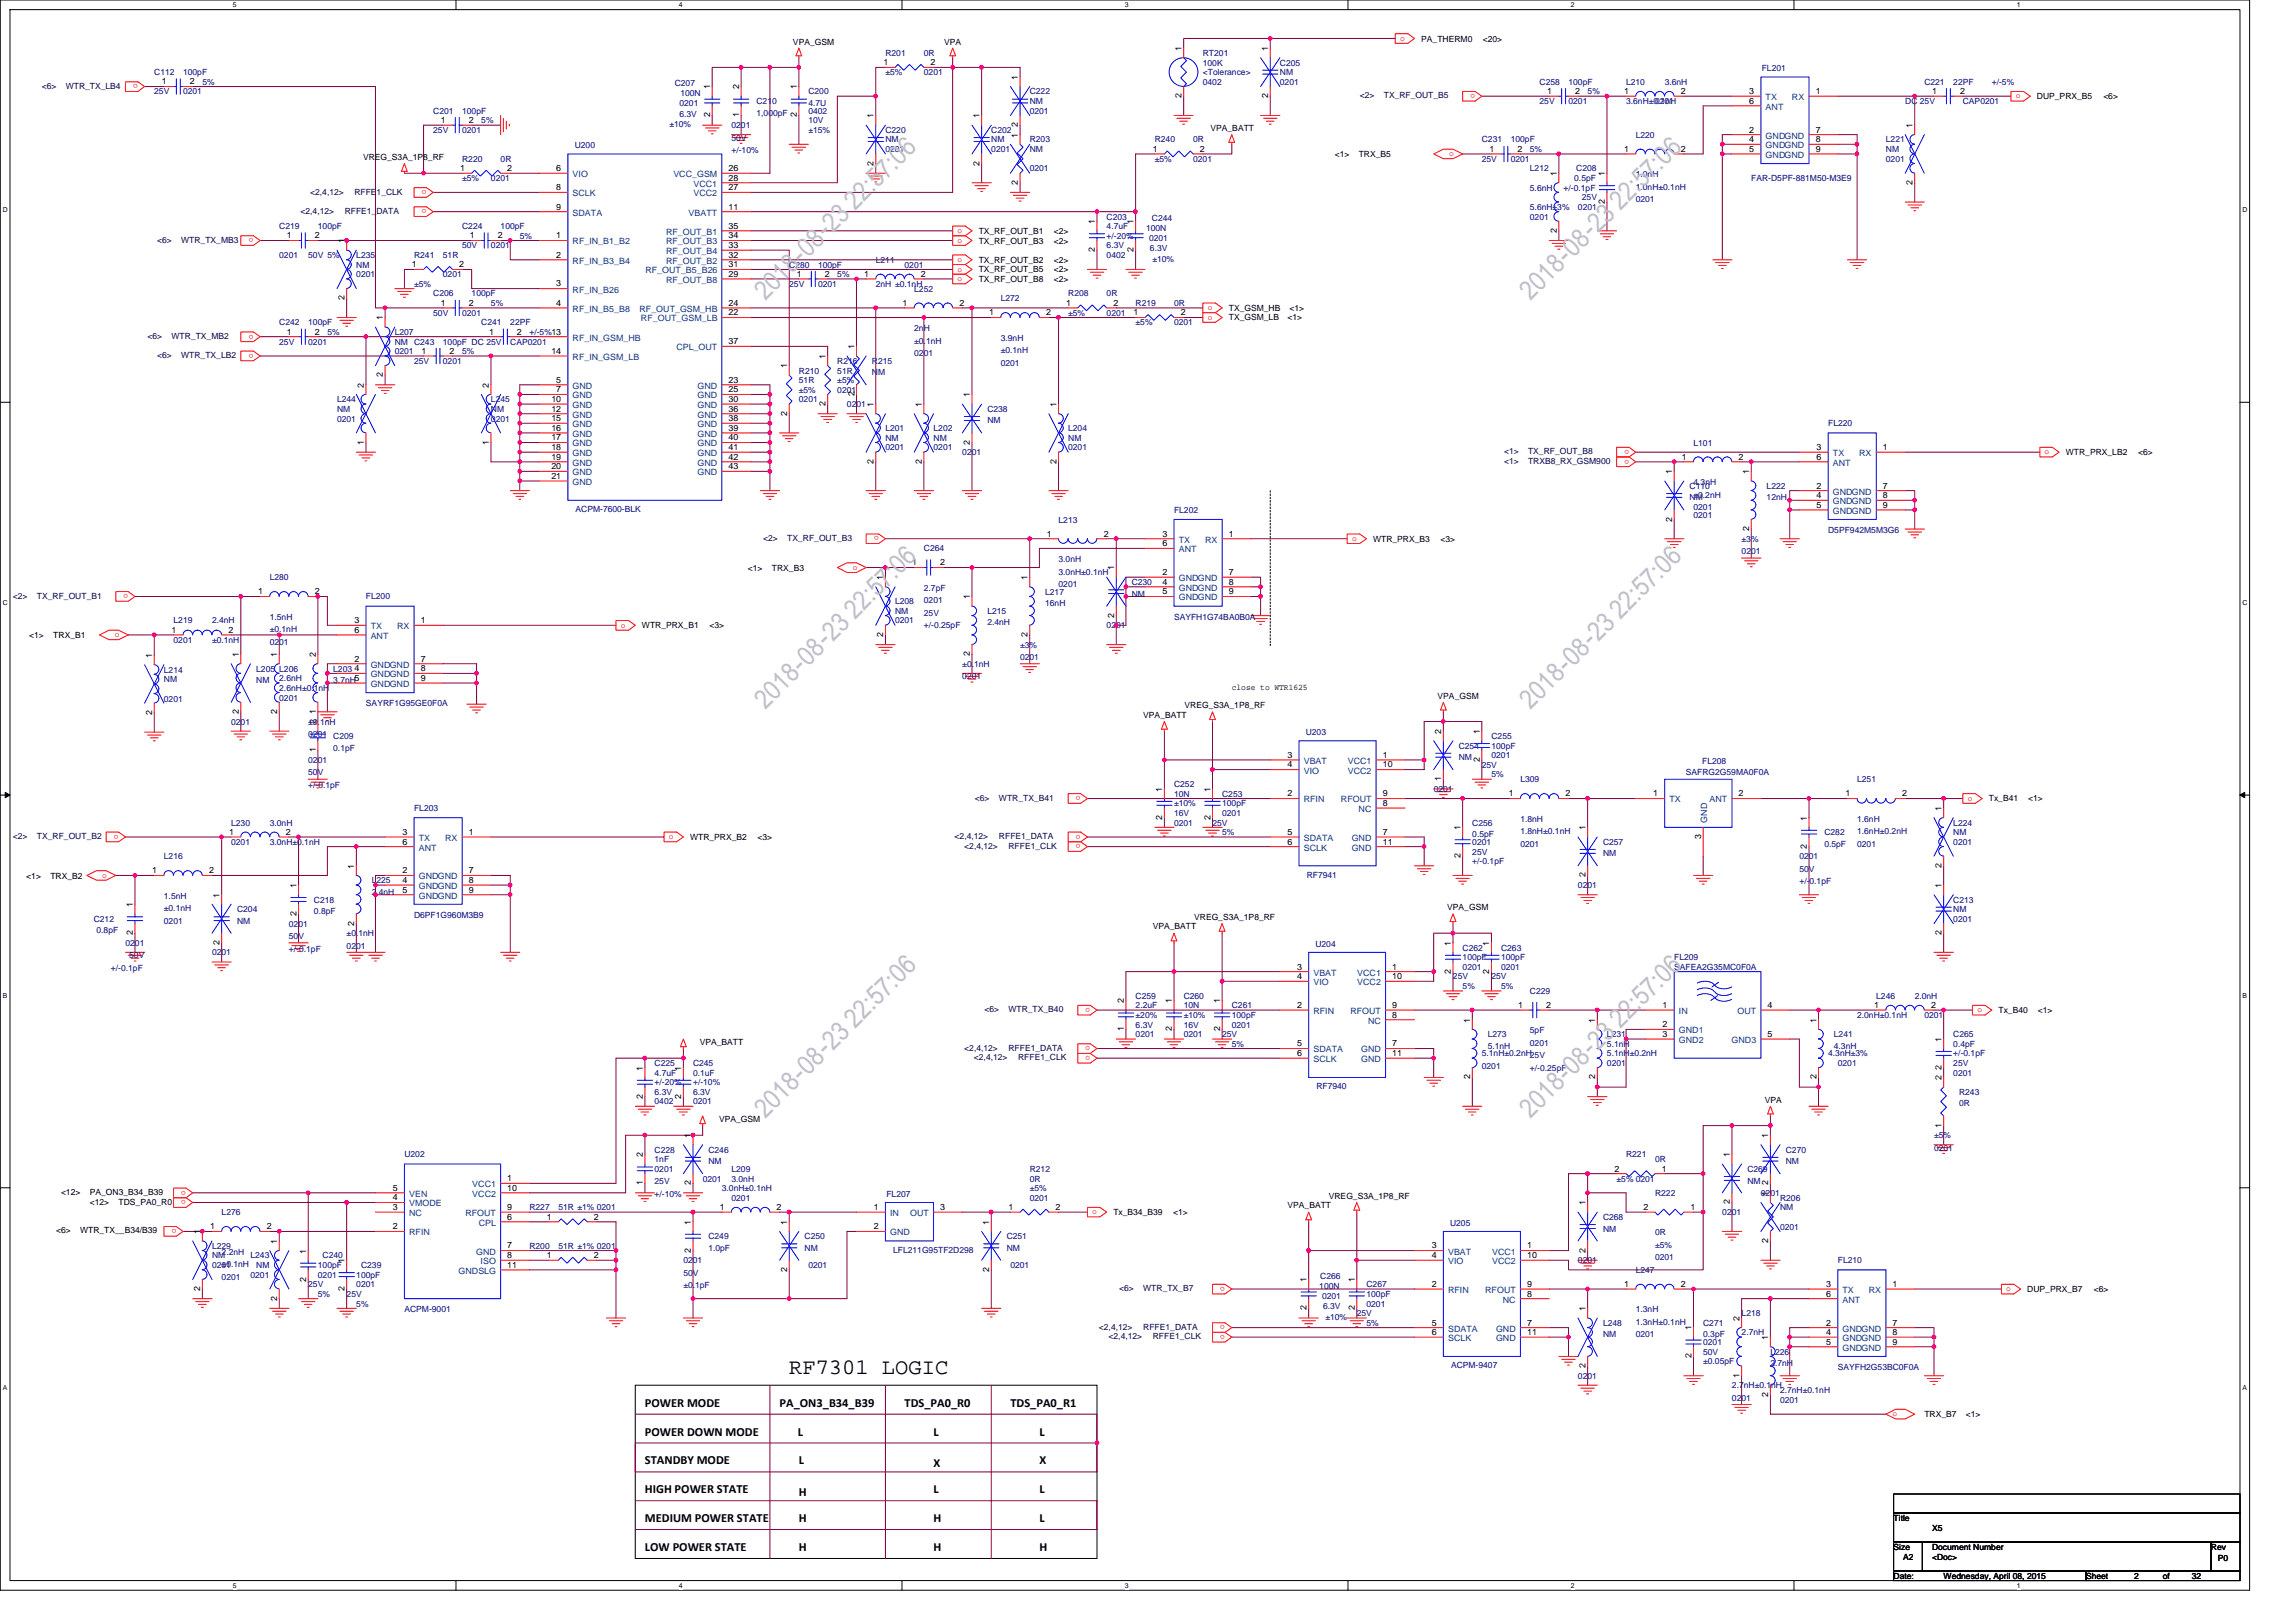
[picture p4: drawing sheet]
<svg xmlns="http://www.w3.org/2000/svg" width="297mm" height="210mm" viewBox="0 0 297 210" stroke-linecap="round" stroke-linejoin="round" font-family="sans-serif">
<defs><g id="words">
<g font-size="3.5" fill="#c0c0c0">
<text x="99" y="38.9" transform="rotate(-45 99 38.9)">2018-08-23 22:57:06</text>
<text x="198" y="38.9" transform="rotate(-45 198 38.9)">2018-08-23 22:57:06</text>
<text x="99" y="91.8" transform="rotate(-45 99 91.8)">2018-08-23 22:57:06</text>
<text x="198" y="91.8" transform="rotate(-45 198 91.8)">2018-08-23 22:57:06</text>
<text x="99" y="144.7" transform="rotate(-45 99 144.7)">2018-08-23 22:57:06</text>
<text x="198" y="144.7" transform="rotate(-45 198 144.7)">2018-08-23 22:57:06</text>
</g>
<text font-size="2.9" x="102.1" y="177.8">RF7301 LOGIC</text>
<g font-size="1.6">
<text x="83.4" y="182">POWER MODE</text>
<text x="83.4" y="185.7">POWER DOWN MODE</text>
<text x="100.9" y="182">PA_ON3_B34_B39</text>
<text x="103.2" y="185.7">L</text>
<text x="117" y="182">TDS_PA0_R0</text>
<text x="120.8" y="185.7">L</text>
<text x="130.7" y="182">TDS_PA0_R1</text>
<text x="134.5" y="185.7">L</text>
<text x="83.4" y="189.5">STANDBY MODE</text>
<text x="103.4" y="189.5">L</text>
<text x="120.8" y="189.8">X</text>
<text x="134.5" y="189.5">X</text>
<text x="83.4" y="196.9">MEDIUM POWER STATE</text>
<text x="83.4" y="193.2">HIGH POWER STATE</text>
<text x="103.4" y="193.6">H</text>
<text x="103.4" y="196.9">H</text>
<text x="120.8" y="196.9">H</text>
<text x="120.8" y="193.2">L</text>
<text x="134.5" y="196.9">L</text>
<text x="134.5" y="193.2">L</text>
<text x="83.4" y="200.7">LOW POWER STATE</text>
<text x="103.4" y="200.7">H</text>
<text x="120.8" y="200.7">H</text>
<text x="134.5" y="200.7">H</text>
</g>
<g font-size="1.1">
<text x="102.6" y="5.8">VPA_GSM</text>
<text x="122.1" y="5.8">VPA</text>
<text x="183.9" y="5.4">PA_THERM0</text>
<text x="191.8" y="5.4">&lt;20&gt;</text>
<text x="21" y="10.9">1</text>
<text x="24.5" y="10.9">2</text>
<text x="91.9" y="11.6" transform="rotate(-90 91.9 11.6)">1</text>
<text x="95.6" y="11.6" transform="rotate(-90 95.6 11.6)">2</text>
<text x="103.1" y="11.6" transform="rotate(-90 103.1 11.6)">1</text>
<text x="114.3" y="8.4">1</text>
<text x="120.4" y="8.4">2</text>
<text x="131.7" y="10.3" transform="rotate(-90 131.7 10.3)">1</text>
<text x="152.9" y="6.6" transform="rotate(-90 152.9 6.6)">1</text>
<text x="164.1" y="6.6" transform="rotate(-90 164.1 6.6)">1</text>
<text x="57" y="15.9">1</text>
<text x="60.7" y="15.9">2</text>
<text x="91.9" y="15.2" transform="rotate(-90 91.9 15.2)">2</text>
<text x="95.6" y="15.2" transform="rotate(-90 95.6 15.2)">1</text>
<text x="103.1" y="15.2" transform="rotate(-90 103.1 15.2)">2</text>
<text x="113" y="15.3" transform="rotate(-90 113 15.3)">1</text>
<text x="126.7" y="15.3" transform="rotate(-90 126.7 15.3)">1</text>
<text x="131.7" y="17.8" transform="rotate(-90 131.7 17.8)">1</text>
<text x="131.7" y="16.4" transform="rotate(-90 131.7 16.4)">2</text>
<text x="152.9" y="12.7" transform="rotate(-90 152.9 12.7)">2</text>
<text x="156.6" y="17">VPA_BATT</text>
<text x="164.1" y="12.7" transform="rotate(-90 164.1 12.7)">2</text>
<text x="200.2" y="12.2">1</text>
<text x="203.8" y="12.2">2</text>
<text x="210.1" y="12.2">1</text>
<text x="217.5" y="12.2">2</text>
<text x="226.3" y="17.1">2</text>
<text x="226.3" y="12.2">3</text>
<text x="226.3" y="13.4">6</text>
<text x="234.9" y="12.2">1</text>
<text x="234.9" y="17.1">7</text>
<text x="247.4" y="16.6" transform="rotate(-90 247.4 16.6)">1</text>
<text x="250" y="12.2">1</text>
<text x="253.6" y="12.2">2</text>
<text x="263.5" y="12.8">DUP_PRX_B5</text>
<text x="272.1" y="12.8">&lt;6&gt;</text>
<text x="47" y="20.7">VREG_S3A_1P8_RF</text>
<text x="59.5" y="22.1">1</text>
<text x="65.6" y="22.1">2</text>
<text x="72" y="22.1">6</text>
<text x="94.3" y="23.4">28</text>
<text x="94.3" y="22.1">26</text>
<text x="113" y="21.4" transform="rotate(-90 113 21.4)">2</text>
<text x="126.7" y="21.4" transform="rotate(-90 126.7 21.4)">2</text>
<text x="131.7" y="23.9" transform="rotate(-90 131.7 23.9)">2</text>
<text x="149.1" y="19.6">1</text>
<text x="155.2" y="19.6">2</text>
<text x="172.7" y="20.3">&lt;1&gt;</text>
<text x="175.8" y="20.3">TRX_B5</text>
<text x="192.7" y="19.6">1</text>
<text x="196.3" y="19.6">2</text>
<text x="201.4" y="22.8" transform="rotate(-90 201.4 22.8)">1</text>
<text x="207.6" y="22.8" transform="rotate(-90 207.6 22.8)">1</text>
<text x="210.1" y="19.6">1</text>
<text x="217.5" y="19.6">2</text>
<text x="226.3" y="18.4">4</text>
<text x="226.3" y="19.6">5</text>
<text x="234.9" y="18.4">8</text>
<text x="234.9" y="19.6">9</text>
<text x="247.4" y="23.9" transform="rotate(-90 247.4 23.9)">2</text>
<text x="72" y="24.6">8</text>
<text x="72" y="27.1">9</text>
<text x="94.3" y="24.6">27</text>
<text x="94.3" y="27.1">11</text>
<text x="94.3" y="29.6">35</text>
<text x="141.6" y="29" transform="rotate(-90 141.6 29)">1</text>
<text x="146.6" y="29" transform="rotate(-90 146.6 29)">1</text>
<text x="207.6" y="26.4" transform="rotate(-90 207.6 26.4)">2</text>
<text x="37.1" y="30.8">1</text>
<text x="40.7" y="30.8">2</text>
<text x="44.6" y="31.5" transform="rotate(-90 44.6 31.5)">1</text>
<text x="53.3" y="34.6">1</text>
<text x="59.4" y="34.6">2</text>
<text x="60.8" y="30.8">1</text>
<text x="64.4" y="30.8">2</text>
<text x="72" y="30.8">1</text>
<text x="72" y="33.3">2</text>
<text x="94.3" y="35.8">29</text>
<text x="94.3" y="33.3">32</text>
<text x="94.3" y="32.1">33</text>
<text x="94.3" y="30.8">34</text>
<text x="94.3" y="34.6">31</text>
<text x="103.1" y="35.8">1</text>
<text x="106.7" y="35.8">2</text>
<text x="111.8" y="35.8">1</text>
<text x="119.1" y="35.8">2</text>
<text x="126.6" y="34">TX_RF_OUT_B2</text>
<text x="126.6" y="30.3">TX_RF_OUT_B1</text>
<text x="126.6" y="35.2">TX_RF_OUT_B5</text>
<text x="126.6" y="31.5">TX_RF_OUT_B3</text>
<text x="136.3" y="34">&lt;2&gt;</text>
<text x="136.3" y="30.3">&lt;2&gt;</text>
<text x="136.3" y="35.2">&lt;2&gt;</text>
<text x="136.3" y="31.5">&lt;2&gt;</text>
<text x="141.6" y="32.6" transform="rotate(-90 141.6 32.6)">2</text>
<text x="146.6" y="32.6" transform="rotate(-90 146.6 32.6)">2</text>
<text x="201.4" y="30.1" transform="rotate(-90 201.4 30.1)">2</text>
<text x="44.6" y="38.8" transform="rotate(-90 44.6 38.8)">2</text>
<text x="49.5" y="41.4" transform="rotate(-90 49.5 41.4)">1</text>
<text x="57" y="39.6">1</text>
<text x="60.7" y="39.6">2</text>
<text x="72" y="37.1">3</text>
<text x="72" y="39.6">4</text>
<text x="94.3" y="39.6">24</text>
<text x="94.3" y="40.8">22</text>
<text x="116.8" y="39.6">1</text>
<text x="124.1" y="39.6">2</text>
<text x="126.6" y="36.5">TX_RF_OUT_B8</text>
<text x="128" y="40.8">1</text>
<text x="135.3" y="40.8">2</text>
<text x="136.3" y="36.5">&lt;2&gt;</text>
<text x="137.9" y="39.6">1</text>
<text x="144" y="39.6">2</text>
<text x="146.6" y="40.8">1</text>
<text x="152.8" y="40.8">2</text>
<text x="159" y="41.5">TX_GSM_LB</text>
<text x="159" y="40.2">TX_GSM_HB</text>
<text x="166.6" y="41.5">&lt;1&gt;</text>
<text x="166.8" y="40.2">&lt;1&gt;</text>
<text x="37.1" y="43.3">1</text>
<text x="40.7" y="43.3">2</text>
<text x="54.5" y="45.8">1</text>
<text x="58.2" y="45.8">2</text>
<text x="63.3" y="43.3">1</text>
<text x="66.9" y="43.3">2</text>
<text x="71.3" y="45.8">14</text>
<text x="94.3" y="44.5">37</text>
<text x="101.8" y="47.7" transform="rotate(-90 101.8 47.7)">1</text>
<text x="106.8" y="46.4" transform="rotate(-90 106.8 46.4)">1</text>
<text x="110.5" y="45.2" transform="rotate(-90 110.5 45.2)">1</text>
<text x="47.1" y="50.2" transform="rotate(-90 47.1 50.2)">2</text>
<text x="49.5" y="48.8" transform="rotate(-90 49.5 48.8)">2</text>
<text x="63.2" y="50.2" transform="rotate(-90 63.2 50.2)">2</text>
<text x="71.3" y="52">10</text>
<text x="71.3" y="53.3">12</text>
<text x="72" y="49.5">5</text>
<text x="72" y="50.8">7</text>
<text x="94.3" y="53.3">36</text>
<text x="94.3" y="52">30</text>
<text x="94.3" y="50.8">25</text>
<text x="94.3" y="49.5">23</text>
<text x="101.8" y="53.8" transform="rotate(-90 101.8 53.8)">2</text>
<text x="106.8" y="52.5" transform="rotate(-90 106.8 52.5)">2</text>
<text x="110.5" y="51.3" transform="rotate(-90 110.5 51.3)">2</text>
<text x="113" y="52.7" transform="rotate(-90 113 52.7)">1</text>
<text x="119.2" y="52.7" transform="rotate(-90 119.2 52.7)">1</text>
<text x="125.5" y="51.4" transform="rotate(-90 125.5 51.4)">1</text>
<text x="136.7" y="52.7" transform="rotate(-90 136.7 52.7)">1</text>
<text x="47.1" y="57.5" transform="rotate(-90 47.1 57.5)">1</text>
<text x="63.2" y="57.5" transform="rotate(-90 63.2 57.5)">1</text>
<text x="71.3" y="54.5">15</text>
<text x="71.3" y="55.7">16</text>
<text x="71.3" y="57">17</text>
<text x="71.3" y="58.2">18</text>
<text x="71.3" y="59.5">19</text>
<text x="94.3" y="59.5">42</text>
<text x="94.3" y="58.2">41</text>
<text x="94.3" y="57">40</text>
<text x="94.3" y="55.7">39</text>
<text x="94.3" y="54.5">38</text>
<text x="125.5" y="57.5" transform="rotate(-90 125.5 57.5)">2</text>
<text x="217.6" y="59.5">1</text>
<text x="224.9" y="59.5">2</text>
<text x="235" y="58.2">3</text>
<text x="235" y="59.5">6</text>
<text x="243.6" y="58.2">1</text>
<text x="267.3" y="58.9">WTR_PRX_LB2</text>
<text x="276.6" y="58.9">&lt;6&gt;</text>
<text x="71.3" y="60.7">20</text>
<text x="71.3" y="62">21</text>
<text x="94.3" y="60.7">43</text>
<text x="113" y="60" transform="rotate(-90 113 60)">2</text>
<text x="119.2" y="60" transform="rotate(-90 119.2 60)">2</text>
<text x="136.7" y="60" transform="rotate(-90 136.7 60)">2</text>
<text x="216.3" y="61.4" transform="rotate(-90 216.3 61.4)">1</text>
<text x="226.3" y="61.4" transform="rotate(-90 226.3 61.4)">1</text>
<text x="235" y="63.2">2</text>
<text x="235" y="64.5">4</text>
<text x="235" y="65.7">5</text>
<text x="243.6" y="63.2">7</text>
<text x="243.6" y="64.5">8</text>
<text x="243.6" y="65.7">9</text>
<text x="135.4" y="69.4">1</text>
<text x="142.8" y="69.4">2</text>
<text x="150.4" y="69.4">3</text>
<text x="150.4" y="70.7">6</text>
<text x="159" y="69.4">1</text>
<text x="177.6" y="70.1">WTR_PRX_B3</text>
<text x="186.4" y="70.1">&lt;3&gt;</text>
<text x="216.3" y="67.5" transform="rotate(-90 216.3 67.5)">2</text>
<text x="226.3" y="68.7" transform="rotate(-90 226.3 68.7)">2</text>
<text x="33.4" y="76.9">1</text>
<text x="40.7" y="76.9">2</text>
<text x="96.7" y="73.8">&lt;1&gt;</text>
<text x="99.9" y="73.8">TRX_B3</text>
<text x="114.3" y="75.1" transform="rotate(-90 114.3 75.1)">1</text>
<text x="118" y="73.2">1</text>
<text x="121.6" y="73.2">2</text>
<text x="125.5" y="77.6" transform="rotate(-90 125.5 77.6)">1</text>
<text x="132.9" y="75.1" transform="rotate(-90 132.9 75.1)">1</text>
<text x="144.1" y="73.8" transform="rotate(-90 144.1 73.8)">1</text>
<text x="150.4" y="74.4">2</text>
<text x="150.4" y="75.6">4</text>
<text x="150.4" y="76.9">5</text>
<text x="159" y="74.4">7</text>
<text x="159" y="75.6">8</text>
<text x="159" y="76.9">9</text>
<text x="3.8" y="82.5">&lt;1&gt;</text>
<text x="6.9" y="82.5">TRX_B1</text>
<text x="22.2" y="81.9">1</text>
<text x="29.5" y="81.9">2</text>
<text x="45.8" y="80.6">3</text>
<text x="45.8" y="81.9">6</text>
<text x="54.4" y="80.6">1</text>
<text x="83.1" y="81.3">WTR_PRX_B1</text>
<text x="91.8" y="81.3">&lt;3&gt;</text>
<text x="114.3" y="82.4" transform="rotate(-90 114.3 82.4)">2</text>
<text x="132.9" y="82.4" transform="rotate(-90 132.9 82.4)">2</text>
<text x="144.1" y="79.9" transform="rotate(-90 144.1 79.9)">2</text>
<text x="19.7" y="85.1" transform="rotate(-90 19.7 85.1)">1</text>
<text x="30.9" y="85" transform="rotate(-90 30.9 85)">1</text>
<text x="35.9" y="85" transform="rotate(-90 35.9 85)">1</text>
<text x="40.8" y="85" transform="rotate(-90 40.8 85)">2</text>
<text x="45.8" y="85.6">2</text>
<text x="45.8" y="86.8">4</text>
<text x="45.8" y="88.1">5</text>
<text x="54.4" y="85.6">7</text>
<text x="54.4" y="86.8">8</text>
<text x="54.4" y="88.1">9</text>
<text x="125.5" y="84.9" transform="rotate(-90 125.5 84.9)">2</text>
<text x="159.4" y="89.3">close to WTR1625</text>
<text x="19.7" y="92.5" transform="rotate(-90 19.7 92.5)">2</text>
<text x="30.9" y="92.4" transform="rotate(-90 30.9 92.4)">2</text>
<text x="35.9" y="92.4" transform="rotate(-90 35.9 92.4)">2</text>
<text x="40.8" y="93.7" transform="rotate(-90 40.8 93.7)">2</text>
<text x="40.8" y="92.4" transform="rotate(-90 40.8 92.4)">1</text>
<text x="147.9" y="92.9">VPA_BATT</text>
<text x="153.2" y="91.6">VREG_S3A_1P8_RF</text>
<text x="186" y="90.4">VPA_GSM</text>
<text x="186.5" y="95" transform="rotate(-90 186.5 95)">2</text>
<text x="191.4" y="95" transform="rotate(-90 191.4 95)">1</text>
<text x="40.8" y="97.3" transform="rotate(-90 40.8 97.3)">1</text>
<text x="166.6" y="98">3</text>
<text x="166.6" y="99.3">4</text>
<text x="178.9" y="98">1</text>
<text x="178.9" y="99.3">10</text>
<text x="186.5" y="101.1" transform="rotate(-90 186.5 101.1)">1</text>
<text x="191.4" y="98.6" transform="rotate(-90 191.4 98.6)">2</text>
<text x="150.4" y="106" transform="rotate(-90 150.4 106)">2</text>
<text x="150.4" y="102.4" transform="rotate(-90 150.4 102.4)">1</text>
<text x="156.6" y="106" transform="rotate(-90 156.6 106)">2</text>
<text x="156.6" y="102.4" transform="rotate(-90 156.6 102.4)">1</text>
<text x="166.6" y="103">2</text>
<text x="178.9" y="104.3">8</text>
<text x="178.9" y="103">9</text>
<text x="189" y="107.4" transform="rotate(-90 189 107.4)">1</text>
<text x="195.2" y="103">1</text>
<text x="202.5" y="103">2</text>
<text x="205.1" y="107.4" transform="rotate(-90 205.1 107.4)">1</text>
<text x="213.9" y="103">1</text>
<text x="224.9" y="103">2</text>
<text x="233.8" y="106.2" transform="rotate(-90 233.8 106.2)">1</text>
<text x="238.8" y="103">1</text>
<text x="246.1" y="103">2</text>
<text x="251.2" y="104.9" transform="rotate(-90 251.2 104.9)">1</text>
<text x="257.3" y="103.7">Tx_B41</text>
<text x="262.4" y="103.7">&lt;1&gt;</text>
<text x="3.4" y="113.7">&lt;1&gt;</text>
<text x="6.5" y="113.7">TRX_B2</text>
<text x="19.7" y="113">1</text>
<text x="27" y="113">2</text>
<text x="29.7" y="108">1</text>
<text x="37" y="108">2</text>
<text x="45.8" y="112.4" transform="rotate(-90 45.8 112.4)">1</text>
<text x="52.1" y="113">2</text>
<text x="52.1" y="108">3</text>
<text x="52.1" y="109.3">6</text>
<text x="60.7" y="113">7</text>
<text x="60.7" y="108">1</text>
<text x="89.3" y="108.7">WTR_PRX_B2</text>
<text x="98" y="108.7">&lt;3&gt;</text>
<text x="166.6" y="108">5</text>
<text x="166.6" y="109.3">6</text>
<text x="178.9" y="108">7</text>
<text x="178.9" y="109.3">11</text>
<text x="189" y="111" transform="rotate(-90 189 111)">2</text>
<text x="205.1" y="113.5" transform="rotate(-90 205.1 113.5)">2</text>
<text x="220.1" y="108.5" transform="rotate(-90 220.1 108.5)">3</text>
<text x="233.8" y="109.8" transform="rotate(-90 233.8 109.8)">2</text>
<text x="251.2" y="112.3" transform="rotate(-90 251.2 112.3)">2</text>
<text x="17.2" y="117.4" transform="rotate(-90 17.2 117.4)">1</text>
<text x="28.4" y="116.1" transform="rotate(-90 28.4 116.1)">1</text>
<text x="38.4" y="118.5" transform="rotate(-90 38.4 118.5)">2</text>
<text x="38.4" y="114.9" transform="rotate(-90 38.4 114.9)">1</text>
<text x="45.8" y="119.7" transform="rotate(-90 45.8 119.7)">2</text>
<text x="52.1" y="114.2">4</text>
<text x="52.1" y="115.5">5</text>
<text x="60.7" y="114.2">8</text>
<text x="60.7" y="115.5">9</text>
<text x="154.5" y="119">VREG_S3A_1P8_RF</text>
<text x="187.2" y="117.8">VPA_GSM</text>
<text x="251.2" y="114.9" transform="rotate(-90 251.2 114.9)">1</text>
<text x="17.2" y="121" transform="rotate(-90 17.2 121)">2</text>
<text x="28.4" y="122.2" transform="rotate(-90 28.4 122.2)">2</text>
<text x="149.1" y="120.2">VPA_BATT</text>
<text x="167.8" y="125.4">3</text>
<text x="180.1" y="125.4">1</text>
<text x="187.7" y="126" transform="rotate(-90 187.7 126)">2</text>
<text x="187.7" y="122.3" transform="rotate(-90 187.7 122.3)">1</text>
<text x="192.7" y="126" transform="rotate(-90 192.7 126)">2</text>
<text x="192.7" y="122.3" transform="rotate(-90 192.7 122.3)">1</text>
<text x="251.2" y="121" transform="rotate(-90 251.2 121)">2</text>
<text x="145.4" y="129.8" transform="rotate(-90 145.4 129.8)">2</text>
<text x="151.6" y="129.8" transform="rotate(-90 151.6 129.8)">1</text>
<text x="157.8" y="129.8" transform="rotate(-90 157.8 129.8)">1</text>
<text x="167.8" y="130.4">2</text>
<text x="167.8" y="126.7">4</text>
<text x="180.1" y="131.7">8</text>
<text x="180.1" y="126.7">10</text>
<text x="180.1" y="130.4">9</text>
<text x="196.4" y="130.4">1</text>
<text x="200" y="130.4">2</text>
<text x="215.1" y="130.4">1</text>
<text x="228.7" y="130.4">4</text>
<text x="242.5" y="130.4">1</text>
<text x="249.8" y="130.4">2</text>
<text x="258.5" y="131.1">Tx_B40</text>
<text x="263.6" y="131.1">&lt;1&gt;</text>
<text x="90.5" y="135.2">VPA_BATT</text>
<text x="145.4" y="133.4" transform="rotate(-90 145.4 133.4)">1</text>
<text x="151.6" y="133.4" transform="rotate(-90 151.6 133.4)">2</text>
<text x="157.8" y="133.4" transform="rotate(-90 157.8 133.4)">2</text>
<text x="167.8" y="135.4">5</text>
<text x="167.8" y="136.6">6</text>
<text x="180.1" y="135.4">7</text>
<text x="180.1" y="136.6">11</text>
<text x="190.2" y="132.3" transform="rotate(-90 190.2 132.3)">1</text>
<text x="206.4" y="132.3" transform="rotate(-90 206.4 132.3)">1</text>
<text x="215.1" y="134.2">3</text>
<text x="215.1" y="132.9">2</text>
<text x="228.7" y="134.2">5</text>
<text x="235" y="132.3" transform="rotate(-90 235 132.3)">1</text>
<text x="251.2" y="134.8" transform="rotate(-90 251.2 134.8)">1</text>
<text x="83.2" y="142.2" transform="rotate(-90 83.2 142.2)">2</text>
<text x="83.2" y="138.5" transform="rotate(-90 83.2 138.5)">1</text>
<text x="88.1" y="142.2" transform="rotate(-90 88.1 142.2)">2</text>
<text x="88.1" y="138.5" transform="rotate(-90 88.1 138.5)">1</text>
<text x="190.2" y="139.7" transform="rotate(-90 190.2 139.7)">2</text>
<text x="206.4" y="139.7" transform="rotate(-90 206.4 139.7)">2</text>
<text x="228.3" y="142.7">VPA</text>
<text x="235" y="139.7" transform="rotate(-90 235 139.7)">2</text>
<text x="251.2" y="139.8" transform="rotate(-90 251.2 139.8)">2</text>
<text x="251.2" y="138.4" transform="rotate(-90 251.2 138.4)">2</text>
<text x="83.2" y="149.7" transform="rotate(-90 83.2 149.7)">2</text>
<text x="89.4" y="147.2" transform="rotate(-90 89.4 147.2)">1</text>
<text x="93" y="145.1">VPA_GSM</text>
<text x="223.8" y="149.7" transform="rotate(-90 223.8 149.7)">1</text>
<text x="228.8" y="147.2" transform="rotate(-90 228.8 147.2)">1</text>
<text x="251.2" y="145.9" transform="rotate(-90 251.2 145.9)">1</text>
<text x="7.9" y="154.6">&lt;12&gt;</text>
<text x="11.6" y="155.9">&lt;12&gt;</text>
<text x="11.6" y="154.6">PA_ON3_B34_B39</text>
<text x="15.3" y="155.9">TDS_PA0_R0</text>
<text x="50.8" y="155.3">4</text>
<text x="50.8" y="154.1">5</text>
<text x="65.6" y="152.8">1</text>
<text x="65.6" y="154.1">10</text>
<text x="83.2" y="153.4" transform="rotate(-90 83.2 153.4)">1</text>
<text x="89.4" y="153.4" transform="rotate(-90 89.4 153.4)">2</text>
<text x="171.9" y="155.1">VREG_S3A_1P8_RF</text>
<text x="205.1" y="156" transform="rotate(-90 205.1 156)">1</text>
<text x="208.9" y="151.6">2</text>
<text x="215" y="151.6">1</text>
<text x="223.8" y="155.8" transform="rotate(-90 223.8 155.8)">2</text>
<text x="228.8" y="154.7" transform="rotate(-90 228.8 154.7)">1</text>
<text x="228.8" y="153.4" transform="rotate(-90 228.8 153.4)">2</text>
<text x="7.3" y="159.6">&lt;6&gt;</text>
<text x="10.4" y="159.6">WTR_TX__B34/B39</text>
<text x="25.9" y="159.7" transform="rotate(-90 25.9 159.7)">1</text>
<text x="27.2" y="159">1</text>
<text x="34.5" y="159">2</text>
<text x="35.9" y="160.9" transform="rotate(-90 35.9 160.9)">1</text>
<text x="50.8" y="159">2</text>
<text x="50.8" y="156.5">3</text>
<text x="65.6" y="157.8">6</text>
<text x="65.6" y="161.5">7</text>
<text x="65.6" y="156.5">9</text>
<text x="70.7" y="157.8">1</text>
<text x="76.8" y="157.8">2</text>
<text x="89.4" y="158.5" transform="rotate(-90 89.4 158.5)">1</text>
<text x="93.1" y="156.5">1</text>
<text x="100.5" y="156.5">2</text>
<text x="101.8" y="158.5" transform="rotate(-90 101.8 158.5)">1</text>
<text x="113" y="156.5">1</text>
<text x="113" y="159">2</text>
<text x="121.6" y="156.5">3</text>
<text x="128" y="158.5" transform="rotate(-90 128 158.5)">1</text>
<text x="130.5" y="156.5">1</text>
<text x="136.6" y="156.5">2</text>
<text x="144" y="157.2">Tx_B34_B39</text>
<text x="151.8" y="157.2">&lt;1&gt;</text>
<text x="166.6" y="156.3">VPA_BATT</text>
<text x="185.2" y="161.5">3</text>
<text x="197.6" y="161.5">1</text>
<text x="212.6" y="156.5">2</text>
<text x="218.7" y="156.5">1</text>
<text x="228.8" y="160.8" transform="rotate(-90 228.8 160.8)">2</text>
<text x="25.9" y="167" transform="rotate(-90 25.9 167)">2</text>
<text x="39.6" y="165.8" transform="rotate(-90 39.6 165.8)">2</text>
<text x="39.6" y="162.2" transform="rotate(-90 39.6 162.2)">1</text>
<text x="44.6" y="167" transform="rotate(-90 44.6 167)">2</text>
<text x="44.6" y="163.4" transform="rotate(-90 44.6 163.4)">1</text>
<text x="65.6" y="162.8">8</text>
<text x="65.6" y="164">11</text>
<text x="70.7" y="162.8">1</text>
<text x="76.8" y="162.8">2</text>
<text x="89.4" y="162.1" transform="rotate(-90 89.4 162.1)">2</text>
<text x="101.8" y="164.5" transform="rotate(-90 101.8 164.5)">2</text>
<text x="128" y="164.5" transform="rotate(-90 128 164.5)">2</text>
<text x="169" y="165.9" transform="rotate(-90 169 165.9)">1</text>
<text x="175.3" y="165.9" transform="rotate(-90 175.3 165.9)">1</text>
<text x="185.2" y="166.5">2</text>
<text x="185.2" y="162.8">4</text>
<text x="197.6" y="167.7">8</text>
<text x="197.6" y="162.8">10</text>
<text x="197.6" y="166.5">9</text>
<text x="205.1" y="162.1" transform="rotate(-90 205.1 162.1)">2</text>
<text x="210.1" y="166.5">1</text>
<text x="217.5" y="166.5">2</text>
<text x="236.3" y="166.5">3</text>
<text x="236.3" y="167.7">6</text>
<text x="244.9" y="166.5">1</text>
<text x="262.3" y="167.2">DUP_PRX_B7</text>
<text x="270.9" y="167.2">&lt;6&gt;</text>
<text x="35.9" y="168.3" transform="rotate(-90 35.9 168.3)">2</text>
<text x="169" y="169.5" transform="rotate(-90 169 169.5)">2</text>
<text x="175.3" y="169.5" transform="rotate(-90 175.3 169.5)">2</text>
<text x="185.2" y="171.5">5</text>
<text x="185.2" y="172.7">6</text>
<text x="197.6" y="171.5">7</text>
<text x="197.6" y="172.7">11</text>
<text x="205.1" y="169.7" transform="rotate(-90 205.1 169.7)">1</text>
<text x="218.8" y="172.1" transform="rotate(-90 218.8 172.1)">1</text>
<text x="225" y="170.9" transform="rotate(-90 225 170.9)">2</text>
<text x="228.8" y="173.4" transform="rotate(-90 228.8 173.4)">1</text>
<text x="236.3" y="171.5">2</text>
<text x="236.3" y="172.7">4</text>
<text x="236.3" y="174">5</text>
<text x="244.9" y="171.5">7</text>
<text x="244.9" y="172.7">8</text>
<text x="244.9" y="174">9</text>
<text x="205.1" y="177" transform="rotate(-90 205.1 177)">2</text>
<text x="218.8" y="175.7" transform="rotate(-90 218.8 175.7)">2</text>
<text x="225" y="178.2" transform="rotate(-90 225 178.2)">1</text>
<text x="228.8" y="180.7" transform="rotate(-90 228.8 180.7)">2</text>
<text x="249" y="183.3">TRX_B7</text>
<text x="254.3" y="183.3">&lt;1&gt;</text>
<text x="245" y="196.8">Title</text>
<text x="245" y="200.5">Size</text>
<text x="246.2" y="201.8">A2</text>
<text x="250" y="200.5">Document Number</text>
<text x="250" y="201.8">&lt;Doc&gt;</text>
<text x="250" y="198">X5</text>
<text x="286" y="200.5">Rev</text>
<text x="286.9" y="201.9">P0</text>
<text x="245" y="204.3">Date:</text>
<text x="251.5" y="204.3">Wednesday, April 08, 2015</text>
<text x="269.9" y="204.3">Sheet</text>
<text x="276.1" y="204.3">2</text>
<text x="279.8" y="204.3">of</text>
<text x="283.6" y="204.3">32</text>
</g>
<g font-size="1.1" fill="#f00">
<text x="181.1" y="5.3">o</text>
<text x="17.8" y="10.9" transform="rotate(180 17.8 10.9)">o</text>
<text x="190.8" y="12.2" transform="rotate(180 190.8 12.2)">o</text>
<text x="260.8" y="12.7">o</text>
<text x="187.5" y="20.2">o</text>
<text x="55.2" y="24.6" transform="rotate(180 55.2 24.6)">o</text>
<text x="55.2" y="27.1" transform="rotate(180 55.2 27.1)">o</text>
<text x="32.8" y="30.8" transform="rotate(180 32.8 30.8)">o</text>
<text x="123.9" y="33.9">o</text>
<text x="123.9" y="30.2">o</text>
<text x="123.9" y="35.1">o</text>
<text x="123.9" y="31.4">o</text>
<text x="123.9" y="36.4">o</text>
<text x="156.2" y="41.4">o</text>
<text x="156.2" y="40.1">o</text>
<text x="32.8" y="43.3" transform="rotate(180 32.8 43.3)">o</text>
<text x="32.8" y="45.8" transform="rotate(180 32.8 45.8)">o</text>
<text x="210.8" y="59.5" transform="rotate(180 210.8 59.5)">o</text>
<text x="210.8" y="58.2" transform="rotate(180 210.8 58.2)">o</text>
<text x="264.5" y="58.8">o</text>
<text x="113.7" y="69.4" transform="rotate(180 113.7 69.4)">o</text>
<text x="174.9" y="70">o</text>
<text x="16.6" y="76.9" transform="rotate(180 16.6 76.9)">o</text>
<text x="110.3" y="73.7">o</text>
<text x="14.9" y="82.4">o</text>
<text x="80.3" y="81.2">o</text>
<text x="15.3" y="108" transform="rotate(180 15.3 108)">o</text>
<text x="139.8" y="103" transform="rotate(180 139.8 103)">o</text>
<text x="139.8" y="108" transform="rotate(180 139.8 108)">o</text>
<text x="254.6" y="103.6">o</text>
<text x="13.2" y="113.6">o</text>
<text x="86.5" y="108.6">o</text>
<text x="139.8" y="109.2" transform="rotate(180 139.8 109.2)">o</text>
<text x="141.1" y="130.4" transform="rotate(180 141.1 130.4)">o</text>
<text x="255.8" y="131">o</text>
<text x="141.1" y="136.6" transform="rotate(180 141.1 136.6)">o</text>
<text x="141.1" y="135.4" transform="rotate(180 141.1 135.4)">o</text>
<text x="24.1" y="154.1" transform="rotate(180 24.1 154.1)">o</text>
<text x="24.1" y="155.3" transform="rotate(180 24.1 155.3)">o</text>
<text x="22.8" y="159" transform="rotate(180 22.8 159)">o</text>
<text x="141.3" y="157.1">o</text>
<text x="158.5" y="166.5" transform="rotate(180 158.5 166.5)">o</text>
<text x="259.5" y="167.1">o</text>
<text x="158.5" y="172.7" transform="rotate(180 158.5 172.7)">o</text>
<text x="158.5" y="171.5" transform="rotate(180 158.5 171.5)">o</text>
<text x="244.9" y="183.2">o</text>
</g>
<g font-size="1.1" fill="#000040">
<text x="5.4" y="11.5">&lt;6&gt;</text>
<text x="8.5" y="11.5">WTR_TX_LB4</text>
<text x="175.9" y="12.7">&lt;2&gt;</text>
<text x="179" y="12.7">TX_RF_OUT_B5</text>
<text x="38.9" y="27.7">&lt;2,4,12&gt;</text>
<text x="40.1" y="25.2">&lt;2,4,12&gt;</text>
<text x="44.6" y="27.7">RFFE1_DATA</text>
<text x="45.8" y="25.2">RFFE1_CLK</text>
<text x="20.3" y="31.4">&lt;6&gt;</text>
<text x="23.4" y="31.4">WTR_TX_MB3</text>
<text x="19.1" y="43.8">&lt;6&gt;</text>
<text x="20.3" y="46.3">&lt;6&gt;</text>
<text x="22.2" y="43.8">WTR_TX_MB2</text>
<text x="23.4" y="46.3">WTR_TX_LB2</text>
<text x="194.6" y="58.8">&lt;1&gt;</text>
<text x="197.7" y="58.8">TX_RF_OUT_B8</text>
<text x="194.6" y="60">&lt;1&gt;</text>
<text x="197.7" y="60">TRXB8_RX_GSM900</text>
<text x="98.7" y="70">&lt;2&gt;</text>
<text x="101.9" y="70">TX_RF_OUT_B3</text>
<text x="1.7" y="77.4">&lt;2&gt;</text>
<text x="4.8" y="77.4">TX_RF_OUT_B1</text>
<text x="126.1" y="103.6">&lt;6&gt;</text>
<text x="129.2" y="103.6">WTR_TX_B41</text>
<text x="1.7" y="108.6">&lt;2&gt;</text>
<text x="4.8" y="108.6">TX_RF_OUT_B2</text>
<text x="123.5" y="108.6">&lt;2,4,12&gt;</text>
<text x="124.8" y="109.8">&lt;2,4,12&gt;</text>
<text x="129.2" y="108.6">RFFE1_DATA</text>
<text x="130.5" y="109.8">RFFE1_CLK</text>
<text x="127.4" y="131">&lt;6&gt;</text>
<text x="130.5" y="131">WTR_TX_B40</text>
<text x="124.8" y="135.9">&lt;2,4,12&gt;</text>
<text x="126" y="137.2">&lt;2,4,12&gt;</text>
<text x="130.5" y="135.9">RFFE1_DATA</text>
<text x="131.7" y="137.2">RFFE1_CLK</text>
<text x="144.8" y="167">&lt;6&gt;</text>
<text x="147.9" y="167">WTR_TX_B7</text>
<text x="142.2" y="172">&lt;2,4,12&gt;</text>
<text x="143.4" y="173.3">&lt;2,4,12&gt;</text>
<text x="147.9" y="172">RFFE1_DATA</text>
<text x="149.1" y="173.3">RFFE1_CLK</text>
</g>
<g font-size="1.1" fill="#000080">
<text x="20" y="9.7">C112</text>
<text x="23.7" y="9.7">100pF</text>
<text x="26.2" y="11">5%</text>
<text x="87.3" y="11.1">C207</text>
<text x="114.6" y="7.2">R201</text>
<text x="114.6" y="9.7">±5%</text>
<text x="119.5" y="7.2">0R</text>
<text x="119.5" y="9.7">0201</text>
<text x="155.6" y="7.2">RT201</text>
<text x="155.6" y="8.5">100K</text>
<text x="155.6" y="9.7">&lt;Tolerance&gt;</text>
<text x="155.6" y="11">0402</text>
<text x="165.6" y="8.5">C205</text>
<text x="165.6" y="9.7">NM</text>
<text x="165.6" y="11">0201</text>
<text x="199.2" y="11">C258</text>
<text x="202.9" y="11">100pF</text>
<text x="210.4" y="11">L210</text>
<text x="215.4" y="11">3.6nH</text>
<text x="227.9" y="9.2">FL201</text>
<text x="249" y="11">C221</text>
<text x="252.7" y="11">22PF</text>
<text x="257.7" y="11">+/-5%</text>
<text x="20" y="12.2">25V</text>
<text x="23.7" y="12.2">0201</text>
<text x="56" y="14.7">C201</text>
<text x="56" y="17.2">25V</text>
<text x="59.8" y="14.7">100pF</text>
<text x="59.8" y="17.2">0201</text>
<text x="62.3" y="16">5%</text>
<text x="86.6" y="16.4">±10%</text>
<text x="87.9" y="13.7">0201</text>
<text x="87.9" y="15.1">6.3V</text>
<text x="88" y="12.5">100N</text>
<text x="94.6" y="16.6">0201</text>
<text x="97.9" y="13.5">C210</text>
<text x="97.9" y="15">1,000pF</text>
<text x="104.6" y="12.2">C200</text>
<text x="104.6" y="13.7">4.7U</text>
<text x="104.6" y="14.7">0402</text>
<text x="104.6" y="16">10V</text>
<text x="104.6" y="17.2">±15%</text>
<text x="114.6" y="17.2">C220</text>
<text x="128.2" y="17.2">C202</text>
<text x="133.2" y="12.2">C222</text>
<text x="133.2" y="13.5">NM</text>
<text x="133.2" y="14.7">0201</text>
<text x="199.2" y="13.5">25V</text>
<text x="202.9" y="13.5">0201</text>
<text x="205.4" y="12.2">5%</text>
<text x="210.4" y="13.5">3.6nH±0.1nH</text>
<text x="211.6" y="17.8">L220</text>
<text x="214.1" y="13.5">0201</text>
<text x="246.5" y="13.5">DC 25V</text>
<text x="253.9" y="13.5">CAP0201</text>
<text x="59.8" y="20.9">R220</text>
<text x="59.8" y="23.4">±5%</text>
<text x="63.5" y="23.4">0201</text>
<text x="64.8" y="20.9">0R</text>
<text x="74.4" y="19.2">U200</text>
<text x="94.6" y="18.2">50V</text>
<text x="94.6" y="19.8">+/-10%</text>
<text x="114.6" y="18.4">NM</text>
<text x="114.6" y="19.7">0201</text>
<text x="128.2" y="18.4">NM</text>
<text x="128.2" y="19.7">0201</text>
<text x="133.2" y="18.4">R203</text>
<text x="133.2" y="19.7">NM</text>
<text x="133.2" y="22.2">0201</text>
<text x="149.4" y="18.4">R240</text>
<text x="149.4" y="20.9">±5%</text>
<text x="154.4" y="18.4">0R</text>
<text x="154.4" y="20.9">0201</text>
<text x="191.7" y="18.4">C231</text>
<text x="191.7" y="20.9">25V</text>
<text x="195.4" y="18.4">100pF</text>
<text x="195.4" y="20.9">0201</text>
<text x="197.9" y="22.2">L212</text>
<text x="197.9" y="19.7">5%</text>
<text x="203.7" y="23.4">0.5pF</text>
<text x="203.9" y="22.2">C208</text>
<text x="211.6" y="22.9">1.0nH</text>
<text x="226.6" y="23.4">FAR-D5PF-881M50-M3E9</text>
<text x="244" y="18.4">L221</text>
<text x="244" y="19.7">NM</text>
<text x="244" y="20.9">0201</text>
<text x="36.1" y="29.7">C219</text>
<text x="41.1" y="29.7">100pF</text>
<text x="59.8" y="29.7">C224</text>
<text x="64.8" y="29.7">100pF</text>
<text x="143.2" y="28.4">C203</text>
<text x="143.2" y="29.7">4.7uF</text>
<text x="148.3" y="29.9">100N</text>
<text x="149" y="28.5">C244</text>
<text x="197.9" y="24.7">5.6nH</text>
<text x="197.9" y="27.2">5.6nH±3%</text>
<text x="197.9" y="28.4">0201</text>
<text x="202.3" y="24.7">+/-0.1pF</text>
<text x="204.1" y="27.2">0201</text>
<text x="204.7" y="25.9">25V</text>
<text x="211.6" y="24.6">1.0nH±0.1nH</text>
<text x="211.6" y="26.2">0201</text>
<text x="36.1" y="33.4">0201</text>
<text x="39.9" y="33.4">50V 5%</text>
<text x="46.1" y="33.4">L235</text>
<text x="46.1" y="34.6">NM</text>
<text x="46.1" y="35.9">0201</text>
<text x="53.6" y="33.4">R241</text>
<text x="57.3" y="33.4">51R</text>
<text x="57.3" y="35.9">0201</text>
<text x="59.8" y="32.1">50V</text>
<text x="63.5" y="32.1">0201</text>
<text x="67.2" y="30.9">5%</text>
<text x="102.1" y="34.6">C280</text>
<text x="105.8" y="34.6">100pF</text>
<text x="108.3" y="35.9">5%</text>
<text x="113.3" y="34">L211</text>
<text x="117" y="34.6">0201</text>
<text x="143.2" y="33.4">0402</text>
<text x="143.2" y="32.1">6.3V</text>
<text x="143.2" y="30.9">+/-20%</text>
<text x="148.7" y="31.1">0201</text>
<text x="148.8" y="32.5">6.3V</text>
<text x="149.1" y="33.9">±10%</text>
<text x="53.6" y="37.1">±5%</text>
<text x="56" y="38.4">C206</text>
<text x="56" y="40.9">50V</text>
<text x="59.8" y="40.9">0201</text>
<text x="61" y="38.4">100pF</text>
<text x="63.5" y="39.6">5%</text>
<text x="102.1" y="37.1">25V</text>
<text x="105.8" y="37.1">0201</text>
<text x="113.3" y="37.1">2nH ±0.1nH</text>
<text x="118.3" y="37.7">L252</text>
<text x="129.5" y="39">L272</text>
<text x="138.2" y="38.4">R208</text>
<text x="138.2" y="40.9">±5%</text>
<text x="143.2" y="38.4">0R</text>
<text x="143.2" y="40.9">0201</text>
<text x="146.9" y="39.6">R219</text>
<text x="151.9" y="39.6">0R</text>
<text x="36.1" y="42.1">C242</text>
<text x="36.1" y="44.6">25V</text>
<text x="39.9" y="42.1">100pF</text>
<text x="39.9" y="44.6">0201</text>
<text x="42.4" y="43.3">5%</text>
<text x="51.1" y="43.3">L207</text>
<text x="51.1" y="44.6">NM</text>
<text x="51.1" y="45.8">0201</text>
<text x="53.6" y="44.6">C243</text>
<text x="53.6" y="47.1">25V</text>
<text x="57.3" y="44.6">100pF DC 25V</text>
<text x="57.3" y="47.1">0201</text>
<text x="59.8" y="45.8">5%</text>
<text x="62.3" y="42.1">C241</text>
<text x="66" y="42.1">22PF</text>
<text x="66" y="44.6">CAP0201</text>
<text x="68.5" y="43.3">+/-5%13</text>
<text x="108.3" y="47.1">R216</text>
<text x="112.8" y="47.1">R215</text>
<text x="118.3" y="42.8">2nH</text>
<text x="118.3" y="44.4">±0.1nH</text>
<text x="118.3" y="46.1">0201</text>
<text x="129.5" y="44.1">3.9nH</text>
<text x="129.5" y="45.7">±0.1nH</text>
<text x="129.5" y="47.3">0201</text>
<text x="146.9" y="42.1">±5%</text>
<text x="151.9" y="42.1">0201</text>
<text x="43.6" y="52">L244</text>
<text x="43.6" y="53.3">NM</text>
<text x="63.5" y="52">L245</text>
<text x="63.5" y="53.3">NM</text>
<text x="103.4" y="48.3">R210</text>
<text x="103.4" y="49.6">51R</text>
<text x="103.4" y="50.8">±5%</text>
<text x="103.4" y="52">0201</text>
<text x="108.3" y="48.3">51R</text>
<text x="108.3" y="49.6">±5%</text>
<text x="108.3" y="50.8">0201</text>
<text x="109.6" y="52.7">0201</text>
<text x="112.8" y="48.6">NM</text>
<text x="127.7" y="53.3">C238</text>
<text x="43.6" y="54.5">0201</text>
<text x="63.5" y="54.5">0201</text>
<text x="114.6" y="55.8">L201</text>
<text x="114.6" y="57">NM</text>
<text x="114.6" y="58.3">0201</text>
<text x="120.8" y="55.8">L202</text>
<text x="120.8" y="57">NM</text>
<text x="120.8" y="58.3">0201</text>
<text x="124.5" y="58.9">0201</text>
<text x="127.7" y="54.8">NM</text>
<text x="138.2" y="55.8">L204</text>
<text x="138.2" y="57">NM</text>
<text x="138.2" y="58.3">0201</text>
<text x="219.1" y="57.7">L101</text>
<text x="236.5" y="55.2">FL220</text>
<text x="218.6" y="63.2">C110</text>
<text x="218.6" y="64.7">NM</text>
<text x="219.1" y="62.8">4.3nH</text>
<text x="219.1" y="64.4">±0.2nH</text>
<text x="219.1" y="66">0201</text>
<text x="228.6" y="63.2">L222</text>
<text x="228.6" y="64.7">12nH</text>
<text x="74.5" y="66.2">ACPM-7600-BLK</text>
<text x="119.5" y="71.3">C264</text>
<text x="136.9" y="67.6">L213</text>
<text x="151.9" y="66.4">FL202</text>
<text x="219.1" y="67">0201</text>
<text x="225.3" y="70.1">±3%</text>
<text x="225.3" y="71.7">0201</text>
<text x="236.5" y="69">D5PF942M5M3G6</text>
<text x="34.9" y="75.1">L280</text>
<text x="47.3" y="77.6">FL200</text>
<text x="119.5" y="76.4">2.7pF</text>
<text x="135.2" y="76.9">L217</text>
<text x="136.9" y="72.7">3.0nH</text>
<text x="136.9" y="74.3">3.0nH±0.1nH</text>
<text x="136.9" y="75.9">0201</text>
<text x="146.4" y="75.7">C230</text>
<text x="146.4" y="77.2">NM</text>
<text x="22.5" y="80.7">L219</text>
<text x="22.5" y="83.2">0201</text>
<text x="27.4" y="80.7">2.4nH</text>
<text x="27.4" y="83.2">±0.1nH</text>
<text x="34.9" y="80.2">1.5nH</text>
<text x="34.9" y="81.8">±0.1nH</text>
<text x="34.9" y="83.4">0201</text>
<text x="115.8" y="78.2">L208</text>
<text x="115.8" y="79.4">NM</text>
<text x="115.8" y="80.7">0201</text>
<text x="119.5" y="78.1">0201</text>
<text x="119.5" y="79.7">25V</text>
<text x="119.5" y="81.3">+/-0.25pF</text>
<text x="127.7" y="79.4">L215</text>
<text x="127.7" y="80.9">2.4nH</text>
<text x="132" y="83.8">±3%</text>
<text x="135.2" y="78.4">16nH</text>
<text x="143.2" y="81.3">0201</text>
<text x="151.9" y="80.2">SAYFH1G74BA0B0A</text>
<text x="21.2" y="87">L214</text>
<text x="21.2" y="88.3">NM</text>
<text x="33.1" y="86.9">L205 L206</text>
<text x="33.1" y="88.4">NM</text>
<text x="36.1" y="88.1">2.6nH</text>
<text x="36.1" y="89.4">2.6nH±0.1nH</text>
<text x="43.1" y="86.9">L203</text>
<text x="43.1" y="88.4">3.7nH</text>
<text x="124.5" y="86.3">±0.1nH</text>
<text x="124.5" y="87.9">0201</text>
<text x="132" y="85.4">0201</text>
<text x="21.2" y="90.8">0201</text>
<text x="29.9" y="93.7">0201</text>
<text x="36.1" y="90.6">0201</text>
<text x="39.9" y="93.7">±0.1nH</text>
<text x="39.9" y="95.4">0201</text>
<text x="43.1" y="95.6">C209</text>
<text x="47.3" y="91.4">SAYRF1G95GE0F0A</text>
<text x="168.9" y="95.1">U203</text>
<text x="193" y="95.6">C255</text>
<text x="39.9" y="98.7">0201</text>
<text x="39.9" y="100.3">50V</text>
<text x="39.9" y="102">+/-0.1pF</text>
<text x="43.1" y="97.1">0.1pF</text>
<text x="151.9" y="101.8">C252</text>
<text x="188.7" y="96.9">C254</text>
<text x="188.7" y="98.3">NM</text>
<text x="191.7" y="99.3">25V</text>
<text x="193" y="96.9">100pF</text>
<text x="193" y="98.1">0201</text>
<text x="193" y="100.6">5%</text>
<text x="196.7" y="101.2">L309</text>
<text x="218.1" y="100.3">SAFRG2G59MA0F0A</text>
<text x="220.2" y="98.8">FL208</text>
<text x="240.3" y="101.2">L251</text>
<text x="29.9" y="106.8">L230</text>
<text x="34.9" y="106.8">3.0nH</text>
<text x="53.6" y="104.9">FL203</text>
<text x="151.9" y="103.1">10N</text>
<text x="151.9" y="105.6">16V</text>
<text x="151.9" y="104.3">±10%</text>
<text x="151.9" y="106.8">0201</text>
<text x="156.9" y="106.8">25V</text>
<text x="158.1" y="103.1">C253</text>
<text x="158.1" y="104.3">100pF</text>
<text x="158.1" y="105.6">0201</text>
<text x="185.5" y="102.4">0201</text>
<text x="190.5" y="106.8">C256</text>
<text x="196.7" y="106.3">1.8nH</text>
<text x="196.7" y="107.9">1.8nH±0.1nH</text>
<text x="240.3" y="106.3">1.6nH</text>
<text x="240.3" y="107.9">1.6nH±0.2nH</text>
<text x="252.7" y="106.8">L224</text>
<text x="21.2" y="111.2">L216</text>
<text x="29.9" y="109.3">0201</text>
<text x="34.9" y="109.3">3.0nH±0.1nH</text>
<text x="158.1" y="108.1">5%</text>
<text x="169.1" y="113.5">RF7941</text>
<text x="190.5" y="108.3">0.5pF</text>
<text x="190.5" y="109.3">0201</text>
<text x="190.5" y="110.6">25V</text>
<text x="190.5" y="111.8">+/-0.1pF</text>
<text x="196.7" y="109.6">0201</text>
<text x="207.4" y="109.3">C257</text>
<text x="207.4" y="110.8">NM</text>
<text x="232.8" y="111.2">0201</text>
<text x="232.8" y="112.8">50V</text>
<text x="236" y="108.1">C282</text>
<text x="236" y="109.6">0.5pF</text>
<text x="240.3" y="109.6">0201</text>
<text x="252.7" y="108.1">NM</text>
<text x="252.7" y="109.3">0201</text>
<text x="12.1" y="119.3">C212</text>
<text x="21.2" y="116.3">1.5nH</text>
<text x="21.2" y="117.9">±0.1nH</text>
<text x="21.2" y="119.5">0201</text>
<text x="30.7" y="118">C204</text>
<text x="30.7" y="119.5">NM</text>
<text x="37.4" y="119.9">0201</text>
<text x="40.6" y="116.8">C218</text>
<text x="40.6" y="118.3">0.8pF</text>
<text x="48.1" y="114.3">L225</text>
<text x="48.1" y="115.8">2.4nH</text>
<text x="53.6" y="118.8">D6PF1G960M3B9</text>
<text x="204.1" y="114.9">0201</text>
<text x="232.8" y="114.4">+/-0.1pF</text>
<text x="252.7" y="116.8">C213</text>
<text x="252.7" y="118">NM</text>
<text x="252.7" y="119.3">0201</text>
<text x="12.5" y="120.8">0.8pF</text>
<text x="14.3" y="125.6">+/-0.1pF</text>
<text x="16.2" y="122.4">0201</text>
<text x="16.7" y="124">50V</text>
<text x="27.4" y="123.6">0201</text>
<text x="37.4" y="121.5">50V</text>
<text x="37.4" y="123.1">+/-0.1pF</text>
<text x="44.8" y="121.1">±0.1nH</text>
<text x="44.8" y="122.7">0201</text>
<text x="170.2" y="122.5">U204</text>
<text x="189.2" y="123">C262</text>
<text x="189.2" y="124.2">100pF</text>
<text x="189.2" y="125.5">0201</text>
<text x="194.2" y="123">C263</text>
<text x="194.2" y="124.2">100pF</text>
<text x="194.2" y="125.5">0201</text>
<text x="216.6" y="124.2">FL209</text>
<text x="216.6" y="125.5">SAFEA2G35MC0F0A</text>
<text x="146.9" y="129.2">C259</text>
<text x="146.9" y="130.5">2.2uF</text>
<text x="146.9" y="131.7">±20%</text>
<text x="153.1" y="129.2">C260</text>
<text x="153.1" y="130.5">10N</text>
<text x="153.1" y="131.7">±10%</text>
<text x="159.4" y="130.5">C261</text>
<text x="159.4" y="131.7">100pF</text>
<text x="188" y="126.7">25V</text>
<text x="189.2" y="128">5%</text>
<text x="193" y="126.7">25V</text>
<text x="194.2" y="128">5%</text>
<text x="197.9" y="128.6">C229</text>
<text x="240.3" y="131.7">2.0nH±0.1nH</text>
<text x="242.7" y="129.2">L246</text>
<text x="247.7" y="129.2">2.0nH</text>
<text x="249" y="131.7">0201</text>
<text x="84.7" y="137.9">C225</text>
<text x="89.7" y="137.9">C245</text>
<text x="146.9" y="134.2">0201</text>
<text x="146.9" y="132.9">6.3V</text>
<text x="153.1" y="132.9">16V</text>
<text x="153.1" y="134.2">0201</text>
<text x="158.1" y="134.2">25V</text>
<text x="159.4" y="132.9">0201</text>
<text x="159.4" y="135.4">5%</text>
<text x="191.7" y="136.7">5.1nH±0.2nH25V</text>
<text x="192.5" y="134.2">L273</text>
<text x="192.5" y="135.7">5.1nH</text>
<text x="197.9" y="133.7">5pF</text>
<text x="197.9" y="135.3">0201</text>
<text x="207.9" y="134.2">L231</text>
<text x="207.9" y="135.4">5.1nH</text>
<text x="207.9" y="136.7">5.1nH±0.2nH</text>
<text x="207.9" y="137.9">0201</text>
<text x="236.5" y="136.7">4.3nH±3%</text>
<text x="237.3" y="134.2">L241</text>
<text x="237.3" y="135.7">4.3nH</text>
<text x="237.8" y="137.9">0201</text>
<text x="252.7" y="134.2">C265</text>
<text x="252.7" y="135.4">0.4pF</text>
<text x="252.7" y="137.9">25V</text>
<text x="252.7" y="136.7">+/-0.1pF</text>
<text x="84.7" y="139.2">4.7uF</text>
<text x="84.7" y="142.9">0402</text>
<text x="84.7" y="141.7">6.3V</text>
<text x="84.7" y="140.4">+/-20%</text>
<text x="89.7" y="139.2">0.1uF</text>
<text x="89.7" y="142.9">0201</text>
<text x="89.7" y="141.7">6.3V</text>
<text x="89.7" y="140.4">+/-10%</text>
<text x="170.3" y="140.9">RF7940</text>
<text x="191.7" y="138.3">0201</text>
<text x="197.9" y="138.6">+/-0.25pF</text>
<text x="252.7" y="139.2">0201</text>
<text x="253.4" y="141.7">R243</text>
<text x="253.4" y="143.2">0R</text>
<text x="52.3" y="149.8">U202</text>
<text x="84.7" y="149.1">C228</text>
<text x="91.6" y="149.1">C246</text>
<text x="210.4" y="149.8">R221</text>
<text x="231" y="149.1">C270</text>
<text x="250.2" y="147.3">±5%</text>
<text x="250.2" y="148.9">0201</text>
<text x="84.7" y="150.4">1nF</text>
<text x="84.7" y="151.6">0201</text>
<text x="84.7" y="153.2">25V</text>
<text x="84.7" y="154.9">+/-10%</text>
<text x="90.9" y="152.9">0201</text>
<text x="91.6" y="150.6">NM</text>
<text x="93.4" y="154.1">3.0nH±0.1nH</text>
<text x="94.6" y="151.6">L209</text>
<text x="94.6" y="152.9">3.0nH</text>
<text x="94.6" y="155.3">0201</text>
<text x="114.7" y="154.9">FL207</text>
<text x="133.2" y="151.6">R212</text>
<text x="133.2" y="152.9">0R</text>
<text x="133.2" y="154.1">±5%</text>
<text x="133.2" y="155.3">0201</text>
<text x="209.1" y="152.9">±5% 0201</text>
<text x="214.1" y="154.7">R222</text>
<text x="214.1" y="150.4">0R</text>
<text x="226.1" y="151.6">C269</text>
<text x="226.1" y="153.1">NM</text>
<text x="227.8" y="154.7">0201</text>
<text x="230.3" y="155.3">R206</text>
<text x="231" y="150.6">NM</text>
<text x="27.4" y="161.6">L229</text>
<text x="28.7" y="157.2">L276</text>
<text x="68.5" y="161.6">R200</text>
<text x="68.5" y="156.6">R227</text>
<text x="72.2" y="161.6">51R ±1% 0201</text>
<text x="72.2" y="156.6">51R ±1% 0201</text>
<text x="91.6" y="160.3">C249</text>
<text x="91.6" y="161.8">1.0pF</text>
<text x="104.1" y="160.3">C250</text>
<text x="104.1" y="161.8">NM</text>
<text x="130.2" y="160.3">C251</text>
<text x="130.2" y="161.8">NM</text>
<text x="187.6" y="158.6">U205</text>
<text x="207.4" y="157.8">C268</text>
<text x="207.4" y="159.3">NM</text>
<text x="214.1" y="159.8">0R</text>
<text x="214.1" y="161.5">±5%</text>
<text x="222.8" y="157.2">0201</text>
<text x="230.3" y="156.6">NM</text>
<text x="230.3" y="159.1">0201</text>
<text x="27.4" y="162.8">NM</text>
<text x="27.4" y="164.1">0201</text>
<text x="28.7" y="162.3">2.2nH</text>
<text x="28.7" y="163.9">±0.1nH</text>
<text x="28.7" y="165.6">0201</text>
<text x="32.4" y="162.8">L243</text>
<text x="32.4" y="165.3">0201</text>
<text x="33.1" y="164.1">NM</text>
<text x="39.9" y="166.6">25V</text>
<text x="41.1" y="164.1">100pF</text>
<text x="41.1" y="165.3">0201</text>
<text x="41.1" y="167.8">5%</text>
<text x="41.7" y="162.8">C240</text>
<text x="44.8" y="167.8">25V</text>
<text x="46.1" y="165.3">100pF</text>
<text x="46.1" y="166.6">0201</text>
<text x="46.7" y="164.1">C239</text>
<text x="88.4" y="163.4">0201</text>
<text x="88.4" y="165.1">50V</text>
<text x="88.4" y="166.7">±0.1pF</text>
<text x="104.6" y="164.1">0201</text>
<text x="115.5" y="162.1">LFL211G95TF2D298</text>
<text x="130.7" y="164.1">0201</text>
<text x="170.7" y="166.8">100N</text>
<text x="170.8" y="165.4">C266</text>
<text x="176.8" y="166.6">C267</text>
<text x="176.8" y="167.8">100pF</text>
<text x="204.1" y="163.4">0201</text>
<text x="211.6" y="164.7">L247</text>
<text x="214.1" y="163.1">0201</text>
<text x="237.8" y="163.4">FL210</text>
<text x="46.1" y="169">5%</text>
<text x="52.3" y="169.8">ACPM-9001</text>
<text x="171" y="168">0201</text>
<text x="171.2" y="169.4">6.3V</text>
<text x="171.5" y="170.8">±10%</text>
<text x="175.5" y="170.3">25V</text>
<text x="176.8" y="169">0201</text>
<text x="176.8" y="171.5">5%</text>
<text x="207.4" y="171.5">L248</text>
<text x="207.4" y="173">NM</text>
<text x="211.6" y="169.8">1.3nH</text>
<text x="211.6" y="171.4">1.3nH±0.1nH</text>
<text x="211.6" y="173">0201</text>
<text x="220.3" y="171.5">C271</text>
<text x="220.3" y="173">0.3pF</text>
<text x="225.3" y="170.3">L218</text>
<text x="225.3" y="172.8">2.7nH</text>
<text x="187.7" y="177">ACPM-9407</text>
<text x="204.1" y="178.4">0201</text>
<text x="220.3" y="174">0201</text>
<text x="220.3" y="175.3">50V</text>
<text x="220.3" y="176.5">±0.05pF</text>
<text x="224.1" y="179.6">2.7nH±0.1nH</text>
<text x="229" y="175.3">L226</text>
<text x="229" y="176.8">2.7nH</text>
<text x="237.8" y="177.2">SAYFH2G53BC0F0A</text>
<text x="224.1" y="181.2">0201</text>
<text x="230.3" y="180.2">2.7nH±0.1nH</text>
<text x="230.3" y="181.5">0201</text>
</g>
<g font-size="1.1" fill="#004080">
<text x="228.4" y="17.9">GNDGND</text>
<text x="228.4" y="13">TX</text>
<text x="228.4" y="14.2">ANT</text>
<text x="231.8" y="13">RX</text>
<text x="74.1" y="22.9">VIO</text>
<text x="87.1" y="22.9">VCC_GSM</text>
<text x="228.4" y="19.2">GNDGND</text>
<text x="228.4" y="20.4">GNDGND</text>
<text x="74.1" y="25.4">SCLK</text>
<text x="74.1" y="27.9">SDATA</text>
<text x="89.1" y="27.9">VBATT</text>
<text x="89.7" y="25.4">VCC2</text>
<text x="89.7" y="24.2">VCC1</text>
<text x="74.1" y="31.6">RF_IN_B1_B2</text>
<text x="74.1" y="34.1">RF_IN_B3_B4</text>
<text x="83.5" y="35.4">RF_OUT_B5_B26</text>
<text x="86.2" y="34.1">RF_OUT_B2</text>
<text x="86.2" y="32.9">RF_OUT_B4</text>
<text x="86.2" y="31.6">RF_OUT_B3</text>
<text x="86.2" y="30.4">RF_OUT_B1</text>
<text x="74.1" y="37.8">RF_IN_B26</text>
<text x="74.1" y="40.3">RF_IN_B5_B8</text>
<text x="82.7" y="40.3">RF_OUT_GSM_HB</text>
<text x="82.9" y="41.6">RF_OUT_GSM_LB</text>
<text x="86.2" y="36.6">RF_OUT_B8</text>
<text x="74.1" y="44.1">RF_IN_GSM_HB</text>
<text x="74.1" y="46.6">RF_IN_GSM_LB</text>
<text x="87.5" y="45.3">CPL_OUT</text>
<text x="74.1" y="50.3">GND</text>
<text x="74.1" y="51.5">GND</text>
<text x="74.1" y="52.8">GND</text>
<text x="90.2" y="52.8">GND</text>
<text x="90.2" y="51.5">GND</text>
<text x="90.2" y="50.3">GND</text>
<text x="74.1" y="54">GND</text>
<text x="74.1" y="55.3">GND</text>
<text x="74.1" y="56.5">GND</text>
<text x="74.1" y="57.8">GND</text>
<text x="74.1" y="59">GND</text>
<text x="90.2" y="59">GND</text>
<text x="90.2" y="57.8">GND</text>
<text x="90.2" y="56.5">GND</text>
<text x="90.2" y="55.3">GND</text>
<text x="90.2" y="54">GND</text>
<text x="237.1" y="59">TX</text>
<text x="240.5" y="59">RX</text>
<text x="74.1" y="60.3">GND</text>
<text x="74.1" y="61.5">GND</text>
<text x="74.1" y="62.7">GND</text>
<text x="90.2" y="61.5">GND</text>
<text x="90.2" y="60.3">GND</text>
<text x="237.1" y="64">GNDGND</text>
<text x="237.1" y="65.2">GNDGND</text>
<text x="237.1" y="60.3">ANT</text>
<text x="152.5" y="70.2">TX</text>
<text x="152.5" y="71.5">ANT</text>
<text x="155.9" y="70.2">RX</text>
<text x="237.1" y="66.5">GNDGND</text>
<text x="152.5" y="75.2">GNDGND</text>
<text x="152.5" y="76.4">GNDGND</text>
<text x="152.5" y="77.7">GNDGND</text>
<text x="48" y="81.4">TX</text>
<text x="48" y="82.7">ANT</text>
<text x="51.4" y="81.4">RX</text>
<text x="48" y="86.4">GNDGND</text>
<text x="48" y="87.6">GNDGND</text>
<text x="48" y="88.9">GNDGND</text>
<text x="168.7" y="98.8">VBAT</text>
<text x="168.7" y="100.1">VIO</text>
<text x="174.4" y="98.8">VCC1</text>
<text x="174.4" y="100.1">VCC2</text>
<text x="168.7" y="103.8">RFIN</text>
<text x="173.5" y="103.8">RFOUT</text>
<text x="175.8" y="105.1">NC</text>
<text x="216" y="103.8">TX</text>
<text x="220.9" y="106.4" transform="rotate(-90 220.9 106.4)">GND</text>
<text x="221.2" y="103.8">ANT</text>
<text x="54.2" y="113.8">GNDGND</text>
<text x="54.2" y="108.8">TX</text>
<text x="54.2" y="110">ANT</text>
<text x="57.6" y="108.8">RX</text>
<text x="168.7" y="108.8">SDATA</text>
<text x="168.7" y="110">SCLK</text>
<text x="174.9" y="108.8">GND</text>
<text x="174.9" y="110">GND</text>
<text x="54.2" y="115">GNDGND</text>
<text x="54.2" y="116.3">GNDGND</text>
<text x="169.9" y="131.2">RFIN</text>
<text x="169.9" y="126.2">VBAT</text>
<text x="169.9" y="127.5">VIO</text>
<text x="174.7" y="131.2">RFOUT</text>
<text x="175.6" y="126.2">VCC1</text>
<text x="175.6" y="127.5">VCC2</text>
<text x="217.2" y="131.2">IN</text>
<text x="224.8" y="131.2">OUT</text>
<text x="169.9" y="136.2">SDATA</text>
<text x="169.9" y="137.4">SCLK</text>
<text x="176.1" y="136.2">GND</text>
<text x="176.1" y="137.4">GND</text>
<text x="177" y="132.4">NC</text>
<text x="217.2" y="134.9">GND2</text>
<text x="217.2" y="133.7">GND1</text>
<text x="224" y="134.9">GND3</text>
<text x="52.9" y="154.8">VEN</text>
<text x="61.1" y="153.6">VCC1</text>
<text x="61.1" y="154.8">VCC2</text>
<text x="52.9" y="159.8">RFIN</text>
<text x="52.9" y="157.3">NC</text>
<text x="52.9" y="156.1">VMODE</text>
<text x="60.2" y="157.3">RFOUT</text>
<text x="61.9" y="158.6">CPL</text>
<text x="115.2" y="157.3">IN</text>
<text x="115.2" y="159.8">GND</text>
<text x="117.7" y="157.3">OUT</text>
<text x="59.3" y="164.8">GNDSLG</text>
<text x="61.6" y="162.3">GND</text>
<text x="62.2" y="163.6">ISO</text>
<text x="187.3" y="167.3">RFIN</text>
<text x="187.3" y="162.3">VBAT</text>
<text x="187.3" y="163.6">VIO</text>
<text x="192.1" y="167.3">RFOUT</text>
<text x="193" y="162.3">VCC1</text>
<text x="193" y="163.6">VCC2</text>
<text x="238.4" y="167.3">TX</text>
<text x="241.8" y="167.3">RX</text>
<text x="187.3" y="172.3">SDATA</text>
<text x="187.3" y="173.5">SCLK</text>
<text x="193.5" y="172.3">GND</text>
<text x="193.5" y="173.5">GND</text>
<text x="194.4" y="168.5">NC</text>
<text x="238.4" y="172.3">GNDGND</text>
<text x="238.4" y="173.5">GNDGND</text>
<text x="238.4" y="168.5">ANT</text>
<text x="238.4" y="174.8">GNDGND</text>
</g>
<g font-size=".9">
<text x="30.1" y="1">5</text>
<text x="87.8" y="1">4</text>
<text x="145.5" y="1">3</text>
<text x="203.2" y="1">2</text>
<text x="260.9" y="1">1</text>
<text x=".4" y="27.5">D</text>
<text x="290.1" y="27.5">D</text>
<text x=".4" y="78.3">C</text>
<text x="290.1" y="78.3">C</text>
<text x=".4" y="129.1">B</text>
<text x="290.1" y="129.1">B</text>
<text x=".4" y="179.9">A</text>
<text x="290.1" y="179.9">A</text>
<text x="30.1" y="205.4">5</text>
<text x="87.8" y="205.4">4</text>
<text x="145.5" y="205.4">3</text>
<text x="203.2" y="205.4">2</text>
<text x="260.9" y="205.4">1</text>
</g>
</g></defs>
<path d="M0 0h291v205.7h-291zM1.3 1.2h288.5v203.3h-288.5z" fill="none" stroke="#000" stroke-width=".13"/>
<g fill="#fff">
<path d="M30.1 .1h.5v1h-.5z"/>
<path d="M30.1 204.6h.5v1h-.5z"/>
</g>
<path d="M59 0v1.2M59 204.5v1.2" fill="none" stroke="#000" stroke-width=".13"/>
<g fill="#fff">
<path d="M87.8 .1h.5v1h-.5z"/>
<path d="M87.8 204.6h.5v1h-.5z"/>
</g>
<path d="M116.7 0v1.2M116.7 204.5v1.2" fill="none" stroke="#000" stroke-width=".13"/>
<g fill="#fff">
<path d="M145.5 .1h.5v1h-.5z"/>
<path d="M145.5 204.6h.5v1h-.5z"/>
</g>
<path d="M174.4 0v1.2M174.4 204.5v1.2" fill="none" stroke="#000" stroke-width=".13"/>
<g fill="#fff">
<path d="M203.2 .1h.5v1h-.5z"/>
<path d="M203.2 204.6h.5v1h-.5z"/>
</g>
<path d="M232.1 0v1.2M232.1 204.5v1.2" fill="none" stroke="#000" stroke-width=".13"/>
<g fill="#fff">
<path d="M260.9 .1h.5v1h-.5z"/>
<path d="M260.9 204.6h.5v1h-.5z"/>
<path d="M.4 26.6h.6v1h-.6z"/>
<path d="M290.1 26.6h.6v1h-.6z"/>
<path d="M.4 77.4h.6v1h-.6z"/>
<path d="M290.1 77.4h.6v1h-.6z"/>
</g>
<path d="M0 52h1.3M289.8 52h1.2" fill="none" stroke="#000" stroke-width=".13"/>
<g fill="#fff">
<path d="M.4 128.3h.5v1h-.5z"/>
<path d="M290.1 128.3h.6v1h-.6z"/>
</g>
<path d="M0 102.9h1.3M289.8 102.9h1.2" fill="none" stroke="#000" stroke-width=".13"/>
<path d="M.7 102.5l.6 .4-.6 .3zM289.8 102.9l.6-.4v.7z" fill="#000" stroke="#000" stroke-width=".13"/>
<g fill="#fff">
<path d="M.4 179.1h.5v1h-.5z"/>
<path d="M290.1 179.1h.6v1h-.6z"/>
</g>
<path d="M0 153.7h1.3M289.8 153.7h1.2M82.2 179.2h59.7v22.4h-59.7zM245 199.5h3.7v3.7h-3.7zM245 193.3h44.8v2.5h-44.8zM245 195.8h44.8v3.7h-44.8zM248.7 199.5h37.3v3.7h-37.3zM286 199.5h3.8v3.7h-3.8zM245 203.2h24.9v1.3h-24.9zM269.9 203.2h19.9v1.3h-19.9z" fill="none" stroke="#000" stroke-width=".13"/>
<path d="M164.3 63.5v19.9M164.3 83.4h.1" fill="none" stroke="#000" stroke-width=".13" stroke-dasharray=".2 .2"/>
<g fill="none" stroke="#800040" stroke-width=".13">
<path d="M18.7 11.2h2.5M24.9 11.2h23.7v28.6h1.2M57.3 16.2h-2.5v6.2M61 16.2h3.8M92.1 14.9v1.3M95.9 8.7v2.5M95.9 8.7h3.7M95.9 8.7h-3.8v2.5M95.9 14.9v2.5M99.6 8.7h3.8v2.5M99.6 8.7v13.7h-2.5M103.4 14.9v3.8"/>
<path d="M103.4 7.5v1.2M113.3 12.4v2.5M113.3 12.4h-5v11.2h-11.2M114.6 8.7h-1.3v3.7M120.8 8.7h2.5M123.3 8.7v16.2h-26.2M123.3 7.5v1.2M123.3 8.7h3.7M127 8.7v6.2M127 8.7h5v1.3M132 16.2v1.2M149.4 19.9h-2.5v7.5"/>
<path d="M153.1 12.4v2.5M159.4 18.7v1.2h-3.8M164.3 12.4v2.5M164.3 5h-11.2v1.2M164.3 5h16.2M164.3 5v1.2M189.2 19.9h3.8M191.7 12.4h8.7M196.7 19.9h5M201.7 19.9h8.7M201.7 19.9v2.5M204.1 12.4h3.8"/>
<path d="M207.9 12.4h2.5M207.9 12.4v10M217.8 12.4h6.3M222.8 19.9h1.3M222.8 18.7h1.3M222.8 19.9v13.7M222.8 18.7v1.2M224.1 13.7h-3.8v6.2h-2.5M224.1 17.4h-1.3v1.3M237.8 12.4h9.9M237.8 19.9h2.5M237.8 18.7h2.5"/>
<path d="M237.8 17.4h2.5v1.3M240.3 19.9v13.7M240.3 18.7v1.2M247.7 12.4v3.8M247.7 12.4h2.5M253.9 12.4h6.3M33.7 31.1h3.7M44.8 38.6v2.5M49.8 39.8h7.5M49.8 39.8v1.3M52.3 22.4h2.5M53.6 34.9h-1.3v2.4"/>
<path d="M54.8 22.4h5M56 24.9h13.7M56 27.4h13.7M59.8 34.9h1.2v2.4h8.7M61 31.1h-19.9M61 39.8h8.7M64.8 31.1h1.2M66 22.4h3.7M66 31.1v2.5h3.7M66 31.1h3.7M97.1 29.9h26.2M97.1 27.4h44.8v1.2"/>
<path d="M97.1 36.1h6.3M97.1 32.4h5v14.9M97.1 33.6h26.2M97.1 34.9h26.2M97.1 31.1h26.2M97.1 39.8h16.2M107.1 36.1h3.7M110.8 36.1v8.7M110.8 36.1h1.3M113.3 39.8h3.7M113.3 39.8v12.5M113.3 21.2v1.2"/>
<path d="M119.5 36.1h3.8M124.5 39.8h1.2M125.7 39.8v11.2M125.7 39.8h12.5M127 21.2v2.4M132 23.6v1.3M141.9 32.4v2.5M141.9 27.4h5M144.4 39.8h11.2M146.9 32.4v2.5M146.9 27.4v1.2M201.7 29.9v1.2"/>
<path d="M207.9 26.1v3.8M247.7 23.6v2.5M33.7 46.1h21.1M33.7 43.6h3.7M41.1 43.6h6.2M47.3 43.6h16.2M47.3 57.3v1.2M47.3 43.6v6.2M49.8 48.5v1.3M58.5 46.1h5M63.5 46.1h6.2M63.5 46.1v3.7"/>
<path d="M63.5 57.3v2.5h3.7M67.2 51v1.3M67.2 53.5v1.3M67.2 52.3v1.2M67.2 56v1.3M67.2 54.8v1.2M67.2 58.5v1.3M67.2 57.3v1.2M67.2 59.8v1.2M67.2 52.3h2.5M67.2 51h2.5M67.2 54.8h2.5"/>
<path d="M67.2 53.5h2.5M67.2 57.3h2.5M67.2 56h2.5M67.2 59.8h2.5M67.2 58.5h2.5M67.2 43.6h2.5M69.7 49.8h-2.5v1.2M97.1 44.8h10v1.3M97.1 41.1h22.4M97.1 49.8h2.5v1.2M97.1 51h2.5v1.3M97.1 52.3h2.5"/>
<path d="M97.1 53.5h2.5v1.3M97.1 54.8h2.5M97.1 56h2.5M97.1 57.3h2.5v1.2M97.1 58.5h2.5v1.3M97.1 59.8h2.5M99.6 52.3v1.2M99.6 54.8v1.2M99.6 56v1.3M99.6 59.8v1.2M102.1 53.5v2.5M107.1 52.3v1.2"/>
<path d="M110.8 51v2.5M113.3 59.8v3.7M119.5 59.8v3.7M119.5 41.1v11.2M119.5 41.1h8.7M125.7 57.3v6.2M135.7 41.1h1.2M136.9 59.8v3.7M136.9 41.1v11.2M136.9 41.1h10M153.1 41.1h2.5M211.6 59.8h5"/>
<path d="M211.6 58.5h21.2M216.6 59.8h1.2M216.6 59.8v1.2M225.3 59.8h1.3M226.6 59.8v1.2M226.6 59.8h6.2M246.5 58.5h17.4M17.5 77.2h13.7M31.2 77.2v7.4M31.2 77.2h2.5M39.9 77.2h1.2M41.1 77.2h1.3v3.7h1.2"/>
<path d="M41.1 77.2v7.4M67.2 61v1.2M67.2 62.2v1.3M67.2 61h2.5M67.2 62.2h2.5M97.1 61h2.5M99.6 61v2.5M112.1 73.4h2.5M114.6 73.4h3.7M114.6 69.7h18.6M114.6 73.4v1.3M122 73.4h3.7"/>
<path d="M125.7 73.4v3.8M135.7 69.7h-2.5v5M143.2 69.7h1.2M144.4 69.7v3.7M144.4 79.7v1.2M144.4 69.7h3.7M145.7 75.9h2.4M145.7 77.2h2.4M145.7 77.2v3.7h-1.3v2.5M145.7 75.9v1.3M148.1 71h-13.6v2.4h-8.8M148.1 74.7h-2.4v1.2"/>
<path d="M161.8 69.7h12.5M161.8 75.9h1.3v1.3M161.8 77.2h1.3v2.5M161.8 74.7h1.3v1.2M216.6 67.2v2.5M226.6 68.5v3.7M232.8 66h-1.3v3.7M232.8 63.5h-1.3v1.2M232.8 64.7h-1.3v1.3M246.5 63.5h1.2v1.2M246.5 64.7h1.2v1.3M246.5 66h1.2v2.5"/>
<path d="M16.6 82.1h3.4M20 92.2v2.5M20 82.1h2.5M20 82.1v2.7M29.9 82.1h6.2M31.2 92.1v2.5M36.1 92.1v2.5M41.1 92.1v1.2M41.1 97.1v3.7M42.4 88.4h1.2M42.4 88.4v3.7M43.6 85.9h-1.2v1.2"/>
<path d="M43.6 87.1h-1.2v1.3M43.6 82.1h-7.5v2.5M57.3 85.9h4.4v1.2M57.3 87.1h4.4M57.3 88.4h4.4M57.3 80.9h22.4M61.7 87.1v1.3M61.7 88.4v2.7M114.6 82.1v1.3M125.7 84.6v2.5M133.2 82.1v3.8M150.6 94.6v3.7"/>
<path d="M150.6 98.3v3.8M150.6 98.3h13.7M156.9 99.6h7.4M156.9 93.3v8.8M181.8 98.3h2.5v1.3h-2.5M186.7 92.1v2.5M191.7 94.6v-1.3h-7.4v5M191.7 98.3v2.5M15 113.3h2.5M16.2 108.3h12.5M17.5 113.3v3.7M17.5 113.3h2.5"/>
<path d="M28.7 108.3v7.5M28.7 108.3h1.2M37.4 108.3h1.2M38.6 108.3v6.2M38.6 108.3h11.2M38.6 118.2v3.8M46.1 109.5h3.7M46.1 119.5v3.7M46.1 109.5v2.5M46.1 109.5h-3.7v3.8h-15M48.6 114.5h1.2M48.6 115.8h1.2"/>
<path d="M48.6 114.5v1.3M48.6 115.8v7.4M49.8 113.3h-1.2v1.2M63.5 108.3h22.4M63.5 114.5h2.5M63.5 113.3h2.5v1.2M63.5 115.8h2.5M66 114.5v1.3M66 115.8v7.4M140.7 108.3h23.6M140.7 103.3h23.6M140.7 109.5h23.6"/>
<path d="M150.6 105.8v1.2M156.9 105.8v1.2M181.8 103.3h7.4M181.8 109.5h2.5M181.8 108.3h2.5v1.2M184.3 109.5v2.5M186.7 100.8v1.3M188 119.5v1.2M189.2 103.3v3.7M189.2 103.3h6.2M189.2 110.8v2.5M202.9 103.3h2.5"/>
<path d="M205.4 103.3h6.2M205.4 113.3v2.5M205.4 103.3v3.7M220.3 110.8v2.5M227.8 103.3h6.2M234 103.3h5M234 109.5v6.3M234 103.3v2.5M246.5 103.3h5M251.5 112v2.5M251.5 103.3h2.4M251.5 103.3v1.2"/>
<path d="M17.5 120.7v2.5M28.7 122v2.5M83.4 136.9h5v1.3M83.4 136.9v1.3M83.4 136.9h-3.7v16.2h-11.2M88.4 135.7v1.2M141.9 130.7h23.7M141.9 135.7h23.7M141.9 136.9h23.7M145.7 133.2v1.2M151.9 122v7.4M151.9 133.2v1.2"/>
<path d="M158.1 127h7.5M158.1 120.7v8.7M158.1 133.2v1.2M165.6 125.7h-19.9v3.7M183 130.7h7.5M183 135.7h2.5v1.2M183 136.9h2.5M183 125.7h2.5v1.3h-2.5M185.5 136.9v2.5M188 120.7h5v1.3M188 120.7v1.3M188 125.7v2.5"/>
<path d="M188 120.7h-2.5v5M190.5 130.7v1.2M190.5 130.7h6.2M190.5 139.4v3.7M193 125.7v2.5M200.4 130.7h6.2M206.6 130.7v1.2M206.6 139.4v1.3M206.6 130.7h6.3M210.4 134.4v6.3h-3.8M210.4 134.4h2.5M212.9 133.2h-2.5v1.2"/>
<path d="M231.5 134.4h1.3v6.3h2.5M231.5 130.7h3.8M235.3 130.7h7.4M235.3 130.7v1.2M235.3 139.4v1.3M250.2 130.7h1.3M251.5 130.7h3.7M251.5 130.7v3.7M251.5 138.2v1.2M251.5 120.7v2.5M23.7 159.3h3.7M24.9 154.3h15"/>
<path d="M24.9 155.6h19.9M34.9 159.3h13.7M36.1 159.3v1.2M39.9 154.3h8.7M39.9 154.3v7.5M44.8 155.6h3.8M44.8 155.6v7.4M68.5 156.8h21.2M68.5 158.1h2.5M77.2 158.1h2.5v3.7M83.4 153.1v1.2M83.4 146.9v2.5"/>
<path d="M83.4 146.9h-2.5v7.4h-12.4M83.4 141.9v1.2M88.4 141.9v1.2M89.7 156.8h3.7M89.7 153.1v1.2M89.7 156.8v1.3M90.9 145.6v1.3h-7.5M100.9 156.8h1.2M102.1 156.8h8.7M102.1 156.8v1.3M110.8 159.3h-1.2v8.7h-7.5M124.5 156.8h3.7"/>
<path d="M128.2 156.8h2.5M128.2 156.8v1.3M136.9 156.8h3.8M169.3 158.1v3.7M175.5 156.8v6.2M205.4 151.8h-2.5v10h-2.5M205.4 154.3v1.3M205.4 154.3h5v2.5h2.5M205.4 151.8h3.7M205.4 151.8v2.5M206.6 140.7v1.2M215.4 151.8h4.9"/>
<path d="M219.1 156.8h1.2M220.3 156.8v7.5h-17.4v-1.3h-2.5M220.3 151.8v5M224.1 145.6h-3.8v6.2M224.1 145.6h4.9M224.1 155.6v3.7M224.1 145.6v3.8M229 144.4v1.2M229 153.1v1.2M229 145.6v1.3M235.3 140.7v2.4M251.5 145.6v2.5"/>
<path d="M26.2 166.8v1.2M36.1 168v1.3M39.9 165.5v2.5M44.8 166.8v2.5M68.5 161.8h11.2M68.5 164.3h11.2M68.5 163h2.5M77.2 163h2.5M79.7 161.8v1.2M79.7 164.3v6.2M79.7 163v1.3M89.7 168h12.4"/>
<path d="M89.7 161.8v6.2M89.7 168v2.5M99.6 179.2v22.4M102.1 164.3v3.7M114.6 179.2v22.4M128.2 179.2v22.4M128.2 164.3v5M159.4 166.8h23.6M159.4 171.8h23.6M159.4 173h23.6M169.3 161.8v3.7M169.3 161.8h13.7"/>
<path d="M169.3 169.3v1.2M175.5 163h7.5M175.5 163v2.5M175.5 169.3v1.2M200.4 171.8h2.5v1.2M200.4 173h2.5v2.5M200.4 166.8h5M205.4 166.8h5M205.4 161.8v1.2M205.4 166.8v2.5M205.4 176.7v2.5M217.8 166.8h1.3v5"/>
<path d="M219.1 166.8h14.9M219.1 175.5v2.5M225.3 178v3.7M229 168h-3.7v2.5M229 160.5v2.5M231.5 174.2v3.8M231.5 173h2.5M231.5 174.2h2.5M231.5 173v1.2M234 168h-5v5M234 171.8h-2.5v1.2M247.7 171.8h2.5v1.2"/>
<path d="M247.7 173h2.5v1.2M247.7 166.8h11.2M247.7 174.2h2.5v3.8M82.2 194.2h59.7v3.7h-59.7M82.2 183h59.7v3.7M82.2 186.7h59.7v3.7h-59.7zM229 180.5v2.5h15"/>
</g>
<g fill="#f0f" stroke="#f0f" stroke-width=".13">
<circle cx="133.2" cy="69.7" r=".24"/>
<circle cx="19.9" cy="82.1" r=".24"/>
<circle cx="61.6" cy="87.1" r=".24"/>
<circle cx="61.6" cy="88.4" r=".24"/>
<circle cx="46.1" cy="109.5" r=".24"/>
<circle cx="66" cy="115.7" r=".23"/>
<circle cx="66" cy="114.5" r=".24"/>
<circle cx="48.6" cy="114.5" r=".24"/>
<circle cx="48.6" cy="115.7" r=".23"/>
<circle cx="240.2" cy="19.9" r=".24"/>
<circle cx="240.2" cy="18.7" r=".24"/>
<circle cx="222.8" cy="19.9" r=".24"/>
<circle cx="222.8" cy="18.7" r=".24"/>
<circle cx="114.5" cy="73.4" r=".24"/>
<circle cx="103.3" cy="8.7" r=".24"/>
<circle cx="99.6" cy="8.7" r=".24"/>
<circle cx="113.3" cy="12.4" r=".24"/>
<circle cx="127" cy="8.7" r=".24"/>
<circle cx="123.2" cy="8.7" r=".24"/>
<circle cx="146.9" cy="27.4" r=".24"/>
<circle cx="141.9" cy="27.4" r=".24"/>
<circle cx="99.6" cy="51" r=".24"/>
<circle cx="99.6" cy="53.5" r=".24"/>
<circle cx="99.6" cy="52.3" r=".24"/>
<circle cx="99.6" cy="54.8" r=".24"/>
<circle cx="99.6" cy="57.2" r=".24"/>
<circle cx="99.6" cy="56" r=".24"/>
<circle cx="99.6" cy="58.5" r=".24"/>
<circle cx="99.6" cy="59.7" r=".24"/>
<circle cx="99.6" cy="61" r=".24"/>
<circle cx="113.3" cy="39.8" r=".24"/>
<circle cx="119.5" cy="41.1" r=".24"/>
<circle cx="125.7" cy="39.8" r=".24"/>
<circle cx="136.9" cy="41.1" r=".24"/>
<circle cx="67.2" cy="53.5" r=".23"/>
<circle cx="67.2" cy="52.3" r=".24"/>
<circle cx="67.2" cy="51" r=".24"/>
<circle cx="67.2" cy="56" r=".24"/>
<circle cx="67.2" cy="54.8" r=".23"/>
<circle cx="67.2" cy="57.2" r=".24"/>
<circle cx="67.2" cy="58.5" r=".24"/>
<circle cx="67.2" cy="62.2" r=".24"/>
<circle cx="67.2" cy="61" r=".23"/>
<circle cx="164.3" cy="5" r=".24"/>
<circle cx="47.3" cy="43.5" r=".24"/>
<circle cx="63.5" cy="46" r=".24"/>
<circle cx="67.2" cy="59.7" r=".23"/>
<circle cx="54.8" cy="22.4" r=".23"/>
<circle cx="17.5" cy="113.2" r=".24"/>
<circle cx="31.1" cy="77.2" r=".24"/>
<circle cx="44.8" cy="31.1" r=".24"/>
<circle cx="38.6" cy="108.3" r=".24"/>
<circle cx="66" cy="31.1" r=".24"/>
<circle cx="49.8" cy="39.8" r=".24"/>
<circle cx="141.9" cy="186.7" r=".24"/>
<circle cx="158.1" cy="126.9" r=".24"/>
<circle cx="151.9" cy="125.7" r=".24"/>
<circle cx="185.5" cy="125.7" r=".24"/>
<circle cx="190.4" cy="130.7" r=".24"/>
<circle cx="188" cy="120.7" r=".24"/>
<circle cx="206.6" cy="130.7" r=".24"/>
<circle cx="206.6" cy="140.6" r=".24"/>
<circle cx="185.5" cy="136.9" r=".24"/>
<circle cx="210.4" cy="134.4" r=".23"/>
<circle cx="235.3" cy="130.7" r=".24"/>
<circle cx="251.4" cy="130.7" r=".24"/>
<circle cx="235.3" cy="140.6" r=".23"/>
<circle cx="205.4" cy="151.8" r=".24"/>
<circle cx="205.4" cy="166.8" r=".24"/>
<circle cx="202.9" cy="173" r=".23"/>
<circle cx="219.1" cy="166.8" r=".24"/>
<circle cx="175.5" cy="163" r=".24"/>
<circle cx="169.3" cy="161.8" r=".24"/>
<circle cx="220.3" cy="156.8" r=".24"/>
<circle cx="220.3" cy="151.8" r=".24"/>
<circle cx="229" cy="145.6" r=".24"/>
<circle cx="205.4" cy="154.3" r=".24"/>
<circle cx="229" cy="168" r=".24"/>
<circle cx="250.2" cy="173" r=".24"/>
<circle cx="250.2" cy="174.2" r=".24"/>
<circle cx="216.6" cy="59.7" r=".23"/>
<circle cx="226.6" cy="59.7" r=".24"/>
<circle cx="95.9" cy="8.7" r=".24"/>
<circle cx="201.7" cy="19.9" r=".24"/>
<circle cx="125.7" cy="73.4" r=".24"/>
<circle cx="144.4" cy="80.9" r=".24"/>
<circle cx="144.4" cy="69.7" r=".24"/>
<circle cx="36.1" cy="82.1" r=".24"/>
<circle cx="41.1" cy="77.2" r=".24"/>
<circle cx="42.3" cy="87.1" r=".24"/>
<circle cx="28.7" cy="108.3" r=".24"/>
<circle cx="207.9" cy="12.4" r=".24"/>
<circle cx="224.1" cy="145.6" r=".24"/>
<circle cx="110.8" cy="36.1" r=".23"/>
<circle cx="231.5" cy="64.7" r=".24"/>
<circle cx="231.5" cy="66" r=".24"/>
<circle cx="247.7" cy="64.7" r=".24"/>
<circle cx="247.7" cy="66" r=".23"/>
<circle cx="247.7" cy="12.4" r=".24"/>
<circle cx="163.1" cy="75.9" r=".24"/>
<circle cx="163.1" cy="77.2" r=".24"/>
<circle cx="145.7" cy="75.9" r=".24"/>
<circle cx="145.7" cy="77.2" r=".24"/>
<circle cx="231.5" cy="173" r=".24"/>
<circle cx="231.5" cy="174.2" r=".24"/>
<circle cx="251.5" cy="103.3" r=".24"/>
<circle cx="184.2" cy="98.3" r=".23"/>
<circle cx="186.7" cy="93.3" r=".24"/>
<circle cx="189.2" cy="103.3" r=".24"/>
<circle cx="205.4" cy="103.3" r=".24"/>
<circle cx="184.2" cy="109.5" r=".23"/>
<circle cx="234" cy="103.3" r=".23"/>
<circle cx="156.9" cy="99.6" r=".24"/>
<circle cx="150.6" cy="98.3" r=".24"/>
<circle cx="102.1" cy="168" r=".24"/>
<circle cx="89.6" cy="168" r=".24"/>
<circle cx="26.2" cy="159.3" r=".24"/>
<circle cx="79.7" cy="163" r=".24"/>
<circle cx="79.7" cy="161.8" r=".24"/>
<circle cx="44.8" cy="155.6" r=".24"/>
<circle cx="39.9" cy="154.3" r=".24"/>
<circle cx="36.1" cy="159.3" r=".23"/>
<circle cx="79.7" cy="164.3" r=".24"/>
<circle cx="102.1" cy="156.8" r=".24"/>
<circle cx="88.4" cy="136.9" r=".24"/>
<circle cx="83.4" cy="136.9" r=".24"/>
<circle cx="89.7" cy="146.9" r=".24"/>
<circle cx="83.4" cy="146.9" r=".24"/>
<circle cx="89.6" cy="156.8" r=".24"/>
<circle cx="128.2" cy="156.8" r=".24"/>
<circle cx="42.3" cy="88.4" r=".24"/>
</g>
<g fill="none" stroke="#f00" stroke-width=".13">
<path d="M16.2 10.6h1.6l.9 .6-.9 .6h-1.6zM21.2 11.2h1.3M23.7 11.2h1.2M57.3 16.2h1.2M59.8 16.2h1.2M64.8 14.9v2.5M65.1 15.3v1.8M65.5 15.7v1M65.9 16.1v.2M90.9 16.2h2.5M91.3 16.6h1.7M91.6 16.9h1"/>
<path d="M92 17.3h.3M92.1 11.2v1.2M92.1 13.7v1.2M94.6 17.4h2.5M95 17.8h1.7M95.4 18.2h1M95.8 18.5h.2M95.9 13.7v1.2M95.9 11.2v1.2M102.1 18.7h2.5M102.5 19h1.7M102.8 19.4h1"/>
<path d="M103.2 19.8h.3M103.4 11.2v1.2M103.4 13.7v1.2M103.4 7.2v.3M103.4 6.2l.3 1h-.7zM113.3 14.9v1.3M113.3 19.9v1.3M114.6 8.7h1.2M119.5 8.7h1.3M123.3 6.2l.3 1h-.7zM123.3 7.2v.3M127 14.9v1.3"/>
<path d="M127 19.9v1.3M132 10v1.2M132 14.9v1.3M132 17.4v1.3M149.4 19.9h1.2M151.9 14.9h2.5M152.2 15.3h1.8M152.6 15.7h1M153 16.1h.2M153.1 6.2v1.3M153.1 11.2v1.2M154.4 19.9h1.2"/>
<path d="M159.4 17.4l.3 1h-.7zM159.4 18.4v.3M163.1 14.9h2.5M163.5 15.3h1.7M163.8 15.7h1M164.2 16.1h.3M164.3 6.2v1.3M164.3 11.2v1.2M180.5 4.4h1.6l.9 .6-.9 .6h-1.6zM185.5 19.9l1.2-.6h1.3l1.2 .6-1.2 .6h-1.3zM189.2 11.8h1.6l.9 .6-.9 .7h-1.6zM193 19.9h1.2"/>
<path d="M195.4 19.9h1.3M200.4 12.4h1.3M202.9 12.4h1.2M210.4 12.4h1.2M210.4 19.9h1.2M216.6 12.4h1.2M216.6 19.9h1.2M224.1 17.4h3.7M224.1 12.4h3.7M224.1 18.7h3.7M224.1 19.9h3.7M224.1 13.7h3.7"/>
<path d="M234 12.4h3.8M234 17.4h3.8M234 18.7h3.8M234 19.9h3.8M247.7 16.2v1.2M250.2 12.4h1.3M252.7 12.4h1.2M260.2 11.8h1.6l.9 .6-.9 .7h-1.6zM31.2 30.5h1.6l.9 .6-.9 .6h-1.6zM37.4 31.1h1.2M39.9 31.1h1.2M44.8 31.1v1.3"/>
<path d="M44.8 37.3v1.3M51.1 37.3h2.5M51.5 37.7h1.7M51.8 38.1h1M52.2 38.5h.2M52.3 21.2l.4 1h-.8zM52.3 22.2v.2M53.6 34.9h1.2M53.6 24.3h1.6l.8 .6-.8 .6h-1.6zM53.6 26.8h1.6l.8 .6-.8 .6h-1.6zM57.3 39.8h1.2M58.5 34.9h1.3"/>
<path d="M59.8 22.4h1.2M59.8 39.8h1.2M61 31.1h1.3M63.5 31.1h1.3M64.8 22.4h1.2M69.7 22.4h3.8M69.7 24.9h3.8M69.7 27.4h3.8M69.7 31.1h3.8M69.7 33.6h3.8M69.7 37.3h3.8M69.7 39.8h3.8"/>
<path d="M93.4 39.8h3.7M93.4 36.1h3.7M93.4 34.9h3.7M93.4 33.6h3.7M93.4 32.4h3.7M93.4 31.1h3.7M93.4 29.9h3.7M93.4 27.4h3.7M93.4 24.9h3.7M93.4 23.6h3.7M93.4 22.4h3.7M103.4 36.1h1.2"/>
<path d="M105.8 36.1h1.3M112.1 22.4h2.5M112.1 36.1h1.2M112.4 22.8h1.8M112.8 23.2h1M113.2 23.5h.2M117 39.8h1.3M118.3 36.1h1.2M123.3 33h1.6l.8 .6-.8 .6h-1.6zM123.3 29.3h1.6l.8 .6-.8 .6h-1.6zM123.3 30.5h1.6l.8 .6-.8 .6h-1.6zM123.3 35.5h1.6l.8 .6-.8 .6h-1.6z"/>
<path d="M123.3 39.8h1.2M124.9 34.2l.8 .7-.8 .6M124.9 34.2h-1.6v1.3h1.6M125.7 23.6h2.5M126.1 24h1.8M126.5 24.4h1M126.9 24.8h.2M130.7 24.9h2.5M131.1 25.3h1.7M131.5 25.6h1M131.8 26h.3M132 22.4v1.2"/>
<path d="M138.2 39.8h1.2M140.7 34.9h2.5M141.1 35.2h1.7M141.4 35.6h1M141.8 36h.2M141.9 28.6v1.3M141.9 31.1v1.3M143.2 39.8h1.2M145.7 34.9h2.4M146 35.2h1.8M146.4 35.6h1M146.8 36h.2"/>
<path d="M146.9 28.6v1.3M146.9 31.1v1.3M155.6 39.2h1.6l.9 .6-.9 .6h-1.6zM200.4 31.1h2.5M200.8 31.5h1.7M201.2 31.9h1M201.5 32.2h.3M201.7 22.4v1.2M201.7 28.6v1.3M206.6 29.9h2.5M207 30.2h1.8M207.4 30.6h1"/>
<path d="M207.8 31h.2M207.9 22.4v1.2M207.9 24.9v1.2M221.6 33.6h2.5M222 34h1.7M222.3 34.4h1M222.7 34.7h.2M239 33.6h2.5M239.4 34h1.7M239.8 34.4h.9M240.1 34.7h.3M246.5 26.1h2.5"/>
<path d="M246.8 26.5h1.8M247.2 26.9h1M247.6 27.3h.2M247.7 22.4v1.2M31.2 42.9h1.6l.9 .7-.9 .6h-1.6zM31.2 45.4h1.6l.9 .7-.9 .6h-1.6zM37.4 43.6h1.2M39.9 43.6h1.2M43.6 41.1h2.5M44 41.4h1.7M44.3 41.8h1.1M44.7 42.2h.3"/>
<path d="M46.1 58.5h2.5M46.5 58.9h1.7M46.8 59.2h1M47.2 59.6h.3M47.3 56v1.3M47.3 49.8v1.2M48.6 49.8h2.5M49 50.2h1.7M49.3 50.5h1M49.7 50.9h.3M49.8 41.1v1.2M49.8 47.3v1.2"/>
<path d="M54.8 46.1h1.2M57.3 46.1h1.2M63.5 56v1.3M63.5 49.8v1.2M63.5 43.6h1.3M66 43.6h1.2M69.7 43.6h3.8M69.7 46.1h3.8M69.7 49.8h3.8M69.7 51h3.8M69.7 52.3h3.8M69.7 53.5h3.8"/>
<path d="M69.7 54.8h3.8M69.7 56h3.8M69.7 57.3h3.8M69.7 58.5h3.8M69.7 59.8h3.8M93.4 59.8h3.7M93.4 58.5h3.7M93.4 57.3h3.7M93.4 56h3.7M93.4 54.8h3.7M93.4 53.5h3.7M93.4 52.3h3.7"/>
<path d="M93.4 51h3.7M93.4 49.8h3.7M93.4 44.8h3.7M93.4 41.1h3.7M100.9 56h2.5M101.2 56.4h1.8M101.6 56.7h1M102 57.1h.2M102.1 47.3v1.2M102.1 52.3v1.2M105.8 53.5h2.5M106.2 53.9h1.7"/>
<path d="M106.6 54.3h1M107 54.7h.2M107.1 46.1v1.2M107.1 51v1.3M109.6 53.5h2.5M109.9 53.9h1.8M110.3 54.3h1M110.7 54.7h.2M110.8 44.8v1.3M110.8 49.8v1.2M113.3 52.3v1.2M113.3 58.5v1.3"/>
<path d="M119.5 52.3v1.2M119.5 58.5v1.3M125.7 51v1.3M125.7 56v1.3M128.2 41.1h1.3M134.5 41.1h1.2M136.9 52.3v1.2M136.9 58.5v1.3M146.9 41.1h1.2M151.9 41.1h1.2M155.6 40.4h1.6l.9 .7-.9 .6h-1.6zM209.1 59.1h1.7l.8 .7-.8 .6h-1.7z"/>
<path d="M209.1 57.9h1.7l.8 .6-.8 .6h-1.7zM217.8 59.8h1.3M224.1 59.8h1.2M232.8 58.5h3.7M232.8 59.8h3.7M242.7 58.5h3.8M263.9 57.9h1.6l.9 .6-.9 .6h-1.6zM15 76.5h1.6l.9 .7-.9 .6h-1.6zM33.7 77.2h1.2M39.9 77.2h1.2M66 63.5h2.5M66.4 63.9h1.7"/>
<path d="M66.8 64.2h1M67.1 64.6h.3M69.7 61h3.8M69.7 62.2h3.8M93.4 61h3.7M98.4 63.5h2.5M98.7 63.9h1.8M99.1 64.2h1M99.5 64.6h.2M108.3 73.4l1.3-.6h1.2l1.3 .6-1.3 .7h-1.2zM112.1 63.5h2.5M112.1 69.1h1.6l.9 .6-.9 .6h-1.6z"/>
<path d="M112.4 63.9h1.8M112.8 64.2h1M113.2 64.6h.2M114.6 74.7v1.2M118.3 63.5h2.5M118.3 73.4h1.2M118.7 63.9h1.7M119 64.2h1M119.4 64.6h.3M120.8 73.4h1.2M124.5 63.5h2.5M124.9 63.9h1.7"/>
<path d="M125.2 64.2h1.1M125.6 64.6h.3M125.7 77.2v1.2M133.2 74.7v1.2M135.7 69.7h1.2M135.7 63.5h2.5M136.1 63.9h1.7M136.5 64.2h1M136.8 64.6h.3M141.9 69.7h1.3M144.4 73.4v1.3M144.4 78.4v1.3"/>
<path d="M148.1 74.7h3.8M148.1 69.7h3.8M148.1 75.9h3.8M148.1 77.2h3.8M148.1 71h3.8M158.1 69.7h3.7M158.1 74.7h3.7M158.1 75.9h3.7M158.1 77.2h3.7M161.8 79.7h2.5M174.3 69.1h1.6l.9 .6-.9 .6h-1.6zM215.4 69.7h2.4"/>
<path d="M215.7 70.1h1.8M216.1 70.4h1M216.5 70.8h.2M216.6 61v1.2M216.6 66v1.2M225.3 72.2h2.5M225.7 72.6h1.7M226.1 72.9h1M226.4 73.3h.3M226.6 61v1.2M226.6 67.2v1.3M230.3 69.7h2.5"/>
<path d="M230.7 70.1h1.7M231 70.4h1M231.4 70.8h.3M232.8 63.5h3.7M232.8 64.7h3.7M232.8 66h3.7M242.7 63.5h3.8M242.7 64.7h3.8M242.7 66h3.8M246.5 68.5h2.5M246.8 68.8h1.8M247.2 69.2h1"/>
<path d="M247.6 69.6h.2M12.9 82.1l1.2-.6h1.2l1.3 .6-1.3 .7h-1.2zM18.7 94.7h2.5M19.1 95.1h1.7M19.4 95.5h1.1M19.8 95.8h.3M20 84.8v1.2M20 91v1.2M22.5 82.1h1.2M28.7 82.1h1.2M29.9 94.6h2.5M30.3 95h1.7"/>
<path d="M30.7 95.3h1M31 95.7h.3M31.2 84.6v1.3M31.2 90.9v1.2M34.9 94.6h2.5M35.3 95h1.7M35.6 95.3h1M36 95.7h.3M36.1 84.6v1.3M36.1 90.9v1.2M41.1 90.9v1.2h2.5M41.1 95.8v1.3"/>
<path d="M41.1 93.3v1.3M41.1 84.6v1.3M41.5 92.5h1.7M41.9 92.9h1M42.2 93.2h.3M43.6 85.9h3.7M43.6 80.9h3.7M43.6 87.1h3.7M43.6 88.4h3.7M43.6 82.1h3.7M53.6 80.9h3.7M53.6 85.9h3.7"/>
<path d="M53.6 87.1h3.7M53.6 88.4h3.7M60.4 91.1h2.5M60.8 91.5h1.7M61.1 91.9h1M61.5 92.2h.3M79.7 80.3h1.6l.9 .6-.9 .6h-1.6zM113.3 83.4h2.5M113.7 83.8h1.7M114 84.1h1M114.4 84.5h.3M114.6 80.9v1.2"/>
<path d="M124.5 87.1h2.5M124.9 87.5h1.7M125.2 87.9h1.1M125.6 88.2h.3M125.7 83.4v1.2M132 85.9h2.5M132.4 86.3h1.7M132.7 86.6h1M133.1 87h.2M133.2 80.9v1.2M143.2 83.4h2.5M143.5 83.8h1.8"/>
<path d="M143.9 84.1h1M144.3 84.5h.2M150.6 93.3l.4 1h-.7zM150.6 94.3v.3M156.9 92.1l.3 1h-.7zM156.9 93.1v.2M162.2 80h1.8M162.6 80.4h1M163 80.8h.2M164.3 98.3h3.8M164.3 99.6h3.8M178 98.3h3.8"/>
<path d="M178 99.6h3.8M186.7 99.6v1.2M186.7 94.6v1.2M186.7 90.9l.4 1h-.7zM186.7 91.9v.2M191.7 94.6v1.2M191.7 97.1v1.2M11.2 113.3l1.3-.7h1.2l1.3 .7-1.3 .6h-1.2zM13.7 107.7h1.6l.9 .6-.9 .6h-1.6zM17.5 117v1.2M17.5 119.5v1.2M20 113.3h1.2"/>
<path d="M26.2 113.3h1.2M28.7 115.8v1.2M29.9 108.3h1.3M36.1 108.3h1.3M38.6 114.5v1.3M38.6 117v1.2M39.9 100.8h2.5M40.2 101.2h1.8M40.6 101.6h1M41 101.9h.2M46.1 112v1.3M46.1 118.2v1.3"/>
<path d="M49.8 113.3h3.8M49.8 108.3h3.8M49.8 114.5h3.8M49.8 115.8h3.8M49.8 109.5h3.8M59.8 108.3h3.7M59.8 113.3h3.7M59.8 114.5h3.7M59.8 115.8h3.7M85.9 107.7h1.6l.9 .6-.9 .6h-1.6zM138.2 108.9h1.6l.9 .6-.9 .7h-1.6zM138.2 102.7h1.6l.9 .6-.9 .6h-1.6z"/>
<path d="M138.2 107.7h1.6l.9 .6-.9 .6h-1.6zM149.4 107h2.5M149.8 107.4h1.7M150.1 107.8h1M150.5 108.2h.3M150.6 102.1v1.2M150.6 104.5v1.3M155.6 107h2.5M156 107.4h1.7M156.4 107.8h1M156.7 108.2h.3M156.9 102.1v1.2"/>
<path d="M156.9 104.5v1.3M158.1 119.5l.4 1h-.8zM164.3 103.3h3.8M164.3 108.3h3.8M164.3 109.5h3.8M178 108.3h3.8M178 104.5h3.8M178 103.3h3.8M178 109.5h3.8M183 112h2.5M183.4 112.4h1.7M183.7 112.8h1"/>
<path d="M184.1 113.1h.3M185.5 102.1h2.5M185.9 102.4h1.7M186.2 102.8h1M186.6 103.2h.3M188 113.3h2.5M188 118.2l.4 1h-.8zM188 119.2v.3M188.4 113.6h1.7M188.7 114h1M189.1 114.4h.3M189.2 107v1.3"/>
<path d="M189.2 109.5v1.3M190.5 100.8h2.5M190.8 101.2h1.8M191.2 101.6h1M191.6 101.9h.2M195.4 103.3h1.3M201.7 103.3h1.2M204.1 115.8h2.5M204.5 116.1h1.8M204.9 116.5h1M205.3 116.9h.2M205.4 107v1.3"/>
<path d="M205.4 112v1.3M211.6 103.3h3.8M219.1 113.3h2.5M219.5 113.6h1.7M219.8 114h1M220.2 114.4h.3M220.3 107v3.8M224.1 103.3h3.7M232.8 115.8h2.5M233.1 116.1h1.8M233.5 116.5h1M233.9 116.9h.2"/>
<path d="M234 105.8v1.2M234 108.3v1.2M239 103.3h1.3M245.2 103.3h1.3M251.5 114.5v1.3M251.5 119.5v1.2M251.5 104.5v1.3M251.5 110.8v1.2M253.9 102.7h1.7l.8 .6-.8 .6h-1.7zM16.2 123.2h2.5M16.6 123.6h1.7M17 124h1"/>
<path d="M17.4 124.3h.2M27.4 124.5h2.5M27.8 124.8h1.7M28.2 125.2h1M28.6 125.6h.2M28.7 120.7v1.3M37.4 122h2.5M37.8 122.3h1.7M38.1 122.7h1M38.5 123.1h.3M44.8 123.2h5M45.2 123.6h1.8"/>
<path d="M45.6 124h1M46 124.3h.2M47.7 123.6h1.8M48.1 124h1M48.5 124.3h.2M64.8 123.2h2.4M65.1 123.6h1.8M65.5 124h1M65.9 124.3h.2M83.4 138.2v1.2M88.4 138.2v1.2M88.4 135.4v.3"/>
<path d="M88.4 134.4l.4 1h-.8zM139.4 130.1h1.7l.8 .6-.8 .6h-1.7zM139.4 136.3h1.7l.8 .6-.8 .6h-1.7zM139.4 135h1.7l.8 .7-.8 .6h-1.7zM144.4 134.4h2.5M144.8 134.8h1.7M145.2 135.2h1M145.5 135.6h.3M145.7 131.9v1.3M145.7 129.4v1.3M150.6 134.4h2.5M151 134.8h1.8"/>
<path d="M151.4 135.2h1M151.8 135.6h.2M151.9 120.7l.3 1h-.7zM151.9 121.7v.3M151.9 129.4v1.3M151.9 131.9v1.3M156.9 134.4h2.5M157.2 134.8h1.8M157.6 135.2h1M158 135.6h.2M158.1 120.5v.2M158.1 129.4v1.3"/>
<path d="M158.1 131.9v1.3M165.6 130.7h3.7M165.6 125.7h3.7M165.6 127h3.7M165.6 135.7h3.7M165.6 136.9h3.7M179.3 125.7h3.7M179.3 135.7h3.7M179.3 131.9h3.7M179.3 130.7h3.7M179.3 127h3.7M179.3 136.9h3.7"/>
<path d="M184.3 139.4h2.4M184.6 139.8h1.8M186.7 128.2h2.5M187.1 128.6h1.7M187.5 128.9h1M187.9 129.3h.2M188 122v1.2M188 124.5v1.2M190.5 131.9v1.3M190.5 138.2v1.2M191.7 128.2h2.5M192.1 128.6h1.7"/>
<path d="M192.5 128.9h1M192.8 129.3h.3M193 122v1.2M193 124.5v1.2M196.7 130.7h1.2M199.2 130.7h1.2M206.6 131.9v1.3M206.6 138.2v1.2M212.9 130.7h3.7M212.9 134.4h3.7M212.9 133.2h3.7M227.8 130.7h3.7"/>
<path d="M227.8 134.4h3.7M235.3 131.9v1.3M235.3 138.2v1.2M242.7 130.7h1.3M249 130.7h1.2M250.2 123.2h2.5M250.6 123.6h1.7M250.9 124h1M251.3 124.3h.3M251.5 139.4v1.3M251.5 134.4v1.3M251.5 136.9v1.3"/>
<path d="M255.2 130.1h1.6l.9 .6-.9 .6h-1.6zM21.2 158.7h1.6l.9 .6-.9 .6h-1.6zM22.5 153.7h1.6l.8 .6-.8 .7h-1.6zM22.5 155h1.6l.8 .6-.8 .6h-1.6zM26.2 159.3v1.2M27.4 159.3h1.3M33.7 159.3h1.2M48.6 159.3h3.7M48.6 156.8h3.7M48.6 155.6h3.7M48.6 154.3h3.7M64.8 153.1h3.7"/>
<path d="M64.8 154.3h3.7M64.8 156.8h3.7M64.8 158.1h3.7M71 158.1h1.2M76 158.1h1.2M82.2 154.3h2.5M82.2 143.1h2.5M82.6 154.7h1.7M82.6 143.5h1.7M82.9 155.1h1M82.9 143.9h1M83.3 155.4h.3"/>
<path d="M83.3 144.3h.3M83.4 151.8v1.3M83.4 149.4v1.2M83.4 140.7v1.2M87.2 143.1h2.5M87.5 143.5h1.8M87.9 143.9h1M88.3 144.3h.2M88.4 140.7v1.2M88.4 154.3h2.5M88.8 154.7h1.7M89.2 155.1h.9"/>
<path d="M89.5 155.4h.3M89.7 158.1v1.2M89.7 146.9v1.2M89.7 151.8v1.3M90.9 144.4l.4 1h-.8zM90.9 145.4v.2M93.4 156.8h1.2M99.6 156.8h1.3M102.1 158.1v1.2M110.8 156.8h3.8M110.8 159.3h3.8M120.8 156.8h3.7"/>
<path d="M128.2 158.1v1.2M130.7 156.8h1.3M135.7 156.8h1.2M140.7 156.2h1.6l.9 .6-.9 .6h-1.6zM169.3 156.8l.4 1h-.8zM169.3 157.8v.3M175.5 155.6l.4 1h-.7zM175.5 156.6v.2M185 140.1h1M185.4 140.5h.2M189.2 143.1h2.5M189.6 143.5h1.7"/>
<path d="M190 143.9h1M190.3 144.3h.3M205.4 155.6v1.2M205.4 141.9h2.5M205.8 142.3h1.7M206.1 142.6h1.1M206.5 143h.3M209.1 151.8h1.3M212.9 156.8h1.2M214.1 151.8h1.3M217.8 156.8h1.3M222.8 159.3h2.5"/>
<path d="M223.2 159.7h1.7M224.1 149.4v1.2M224.1 154.3v1.3M229 154.3v1.3M229 159.3v1.2M229 146.9v1.2M229 151.8v1.3M229 143.1l.4 1h-.7zM229 144.1v.3M234 143.1h2.5M234.4 143.5h1.8M234.8 143.9h1"/>
<path d="M235.2 144.3h.2M250.2 148.1h2.5M250.6 148.5h1.7M250.9 148.9h1M251.3 149.2h.3M251.5 144.4v1.2M24.9 168h2.5M25.3 168.4h1.7M25.7 168.8h1M26.1 169.1h.2M26.2 165.5v1.3M34.9 169.3h2.5"/>
<path d="M35.3 169.7h1.7M35.6 170h1M36 170.4h.3M36.1 160.5v1.3M36.1 166.8v1.2M38.6 168h2.5M39 168.4h1.7M39.4 168.8h1M39.7 169.1h.3M39.9 161.8v1.2M39.9 164.3v1.2M43.6 169.3h2.5"/>
<path d="M44 169.7h1.7M44.3 170h1.1M44.7 170.4h.3M44.8 163v1.3M44.8 165.5v1.3M64.8 163h3.7M64.8 161.8h3.7M64.8 164.3h3.7M71 163h1.2M76 163h1.2M78.5 170.5h2.4M78.8 170.9h1.8"/>
<path d="M79.2 171.3h1M79.6 171.6h.2M88.4 170.5h2.5M88.8 170.9h1.7M89.2 171.3h.9M89.5 171.6h.3M89.7 160.5v1.3M102.1 163v1.3M127 169.3h2.5M127.4 169.7h1.7M127.7 170h1M128.1 170.4h.3"/>
<path d="M128.2 163v1.3M156.9 166.2h1.6l.9 .6-.9 .6h-1.6zM156.9 172.4h1.6l.9 .6-.9 .6h-1.6zM156.9 171.1h1.6l.9 .7-.9 .6h-1.6zM168.1 170.5h2.5M168.4 170.9h1.8M168.8 171.3h1M169.2 171.6h.2M169.3 165.5v1.3M169.3 168v1.3M174.3 170.5h2.5M174.7 170.9h1.7"/>
<path d="M175 171.3h1M175.4 171.6h.3M175.5 165.5v1.3M175.5 168v1.3M183 166.8h3.7M183 161.8h3.7M183 163h3.7M183 171.8h3.7M183 173h3.7M196.7 161.8h3.7M196.7 171.8h3.7M196.7 168h3.7"/>
<path d="M196.7 166.8h3.7M196.7 163h3.7M196.7 173h3.7M201.7 175.5h2.4M202 175.9h1.8M202.4 176.2h1M202.8 176.6h.2M204.1 163h2.5M204.1 179.2h2.5M204.5 163.4h1.8M204.5 179.6h1.8M204.9 163.8h1"/>
<path d="M204.9 180h1M205.3 164.2h.2M205.4 169.3v1.2M205.4 175.5v1.2M205.4 160.5v1.3M210.4 166.8h1.2M216.6 166.8h1.2M217.8 178h2.5M218.2 178.4h1.8M218.6 178.7h1M219 179.1h.2M219.1 171.8v1.2"/>
<path d="M219.1 174.2v1.3M223.6 160.1h1M223.9 160.4h.3M225.3 176.7v1.3M225.3 170.5v1.3M227.8 163h2.5M228.2 163.4h1.7M228.6 163.8h.9M228.9 164.2h.3M229 173v1.2M229 179.2v1.3M230.3 178h2.5"/>
<path d="M230.7 178.4h1.7M231 178.7h1M231.4 179.1h.3M234 171.8h3.8M234 166.8h3.8M234 173h3.8M234 174.2h3.8M234 168h3.8M244 166.8h3.7M244 171.8h3.7M244 173h3.7M244 174.2h3.7"/>
<path d="M249 178h2.5M249.3 178.4h1.8M249.7 178.7h1M250.1 179.1h.2M258.9 166.2h1.6l.9 .6-.9 .6h-1.6zM205.3 180.3h.2M224.1 181.7h2.5M224.4 182.1h1.8M224.8 182.5h1M225.2 182.8h.2M244 183l1.2-.7h1.3l1.2 .7-1.2 .6h-1.3z"/>
</g>
<g fill="none" stroke="#00f" stroke-width=".13">
<path d="M22.5 11.2h.3M22.8 10.2v2M23.3 10.2v2M23.3 11.2h.4M58.5 16.2h.4M58.9 15.2v2M59.4 15.2v2M59.4 16.2h.4M73.5 19.9h19.9v44.8h-19.9zM91.1 12.8h2M91.1 13.3h2M92.1 12.4v.4"/>
<path d="M92.1 13.3v.4M94.9 13.3h2M94.9 12.8h2M95.9 13.3v.4M95.9 12.4v.4M102.4 12.8h1.9M102.4 13.3h1.9M103.4 12.4v.4M103.4 13.3v.4M112.1 16.2l2.5 3.7M112.3 17.8h2M112.3 18.3h2"/>
<path d="M113.3 16.2v1.6M113.3 18.3v1.6M114.6 16.2l-2.5 3.7M115.8 8.7l.4-.4 .7 .8 .8-.8 .7 .8 .7-.8 .4 .4M125.7 16.2l2.5 3.7M126 17.8h2M126 18.3h2M127 16.2v1.6M127 18.3v1.6M128.2 16.2l-2.5 3.7M130.7 18.7l2.5 3.7M130.7 11.2l2.5 3.7"/>
<path d="M131 12.8h2M131 13.3h2M132 11.2v1.6M132 13.3v1.6M132 18.7l.4 .3-.8 .8 .8 .7-.8 .8 .8 .7-.4 .4M133.2 18.7l-2.5 3.7M133.2 11.2l-2.5 3.7M150.6 19.9l.4-.4 .8 .8 .7-.8 .7 .8 .8-.8 .4 .4M153.1 7.5l.4 .4-.7 .7 .7 .7-.7 .8 .7 .7-.4 .4M163.1 7.5l2.5 3.7M163.3 9.1h2M163.3 9.6h2"/>
<path d="M164.3 7.5v1.6M164.3 9.6v1.6M165.6 7.5l-2.5 3.7M194.2 19.9h.4M194.6 18.9v2M195.1 18.9v2M195.1 19.9h.3M201.7 12.4h.3M202 11.5v1.9M202.5 11.5v1.9M202.5 12.4h.4M211.6 12.4a.61 .61 0 0 1 .6-.6 .61 .61 0 0 1 .6 .6"/>
<path d="M211.6 19.9a.61 .61 0 0 1 .6-.6 .61 .61 0 0 1 .6 .6M212.9 12.4a.61 .61 0 0 1 .6-.6 .61 .61 0 0 1 .6 .6 .63 .63 0 0 1 .6-.6 .63 .63 0 0 1 .6 .6M212.9 19.9a.61 .61 0 0 1 .6-.6 .61 .61 0 0 1 .6 .6 .63 .63 0 0 1 .6-.6 .63 .63 0 0 1 .6 .6M215.4 12.4a.6 .6 0 0 1 .6-.6 .6 .6 0 0 1 .6 .6M215.4 19.9a.6 .6 0 0 1 .6-.6 .6 .6 0 0 1 .6 .6M227.8 10h6.2v11.2h-6.2zM246.5 17.4l2.5 5M247.7 17.4a.61 .61 0 0 0-.6 .6 .61 .61 0 0 0 .6 .6 .63 .63 0 0 0-.6 .7 .63 .63 0 0 0 .6 .6M247.7 19.9a.61 .61 0 0 0-.6 .6 .61 .61 0 0 0 .6 .6 .63 .63 0 0 0-.6 .7 .63 .63 0 0 0 .6 .6M249 17.4l-2.5 5M251.5 12.4h.3M251.8 11.5v1.9"/>
<path d="M252.3 11.5v1.9M252.3 12.4h.4M38.6 31.1h.4M39 30.1v2M39.5 30.1v2M39.5 31.1h.4M43.6 32.4l2.5 4.9M44.8 32.4a.61 .61 0 0 1 .6 .6 .61 .61 0 0 1-.6 .6 .62 .62 0 0 1 .6 .6 .62 .62 0 0 1-.6 .6M44.8 34.9a.6 .6 0 0 1 .6 .6 .6 .6 0 0 1-.6 .6M44.8 36.1a.61 .61 0 0 1 .6 .6 .61 .61 0 0 1-.6 .6M46.1 32.4l-2.5 4.9M54.8 34.9l.4-.4 .7 .7 .8-.7 .7 .7 .8-.7 .3 .4"/>
<path d="M58.5 39.8h.4M58.9 38.8v2M59.4 38.8v2M59.4 39.8h.4M61 22.4l.4-.4 .7 .8 .8-.8 .7 .8 .8-.8 .4 .4M62.3 31.1h.4M62.7 30.1v2M63.1 30.1v2M63.1 31.1h.4M104.6 36.1h.4M105 35.1v2M105.5 35.1v2"/>
<path d="M105.5 36.1h.3M113.3 36.1a.61 .61 0 0 1 .6-.6 .61 .61 0 0 1 .6 .6M114.6 36.1a.61 .61 0 0 1 .6-.6 .61 .61 0 0 1 .6 .6 .61 .61 0 0 1 .6-.6 .61 .61 0 0 1 .6 .6 .63 .63 0 0 1 .6-.6 .63 .63 0 0 1 .7 .6M119.5 39.8a.61 .61 0 0 0-.6-.6 .61 .61 0 0 0-.6 .6M120.8 39.8a.61 .61 0 0 0-.7-.6 .61 .61 0 0 0-.6 .6M122 39.8a.61 .61 0 0 0-.6-.6 .61 .61 0 0 0-.6 .6M123.2 39.8a.6 .6 0 0 0-.6-.6 .6 .6 0 0 0-.6 .6M139.4 39.8l.4-.3 .8 .7 .7-.7 .7 .7 .8-.7 .4 .3M140.9 30.2h2M140.9 30.8h2M141.9 29.9v.3M141.9 30.8v.3"/>
<path d="M145.9 30.2h2M145.9 30.8h2M146.9 29.9v.3M146.9 30.8v.3M201.7 23.6a.61 .61 0 0 0-.7 .7 .61 .61 0 0 0 .7 .6M201.7 24.9a.61 .61 0 0 0-.7 .6 .61 .61 0 0 0 .7 .6 .62 .62 0 0 0-.7 .6 .62 .62 0 0 0 .7 .7M201.7 27.4a.61 .61 0 0 0-.7 .6 .61 .61 0 0 0 .7 .6M206.9 24h2M206.9 24.5h2M207.9 23.6v.4M207.9 24.5v.4M38.6 43.6h.4"/>
<path d="M39 42.6v2M39.5 42.6v2M39.5 43.6h.4M46.1 51l2.5 5M47.3 54.8a.61 .61 0 0 0-.6 .6 .61 .61 0 0 0 .6 .6M47.3 53.5a.6 .6 0 0 0-.6 .6 .6 .6 0 0 0 .6 .6M47.3 51a.62 .62 0 0 0-.6 .7 .62 .62 0 0 0 .6 .6 .61 .61 0 0 0-.6 .6 .61 .61 0 0 0 .6 .6M48.6 42.3l2.5 5M48.6 51l-2.5 5M49.8 42.3a.61 .61 0 0 1 .6 .6 .61 .61 0 0 1-.6 .6M49.8 43.6a.61 .61 0 0 1 .6 .6 .61 .61 0 0 1-.6 .6 .62 .62 0 0 1 .6 .6 .62 .62 0 0 1-.6 .6M49.8 46.1a.61 .61 0 0 1 .6 .6 .61 .61 0 0 1-.6 .6"/>
<path d="M51.1 42.3l-2.5 5M56 46.1h.4M56.4 45.1v2M56.9 45.1v2M56.9 46.1h.4M62.3 51l2.5 5M63.5 54.8a.61 .61 0 0 0-.6 .6 .61 .61 0 0 0 .6 .6M63.5 53.5a.6 .6 0 0 0-.6 .6 .6 .6 0 0 0 .6 .6M63.5 51a.63 .63 0 0 0-.6 .7 .63 .63 0 0 0 .6 .6 .61 .61 0 0 0-.6 .6 .61 .61 0 0 0 .6 .6M64.8 43.6h.3M64.8 51l-2.5 5M65.1 42.6v2"/>
<path d="M65.6 42.6v2M65.6 43.6h.4M102.1 48.5l.4 .4-.8 .8 .8 .7-.8 .8 .8 .7-.4 .4M107.1 47.3l.4 .4-.8 .7 .8 .8-.8 .7 .8 .8-.4 .3M109.6 46.1l2.5 3.7M110.8 46.1l.4 .3-.8 .8 .8 .7-.8 .8 .8 .7-.4 .4M112.1 46.1l-2.5 3.7M112.1 53.5l2.5 5M113.3 53.5a.6 .6 0 0 1 .6 .6 .6 .6 0 0 1-.6 .6M113.3 54.8a.61 .61 0 0 1 .6 .6 .61 .61 0 0 1-.6 .6M113.3 56a.61 .61 0 0 1 .6 .6 .61 .61 0 0 1-.6 .6 .62 .62 0 0 1 .6 .7 .62 .62 0 0 1-.6 .6M114.6 53.5l-2.5 5"/>
<path d="M118.3 53.5l2.5 5M119.5 53.5a.6 .6 0 0 1 .6 .6 .6 .6 0 0 1-.6 .6M119.5 54.8a.61 .61 0 0 1 .6 .6 .61 .61 0 0 1-.6 .6M119.5 56a.61 .61 0 0 1 .6 .6 .61 .61 0 0 1-.6 .6 .62 .62 0 0 1 .6 .7 .62 .62 0 0 1-.6 .6M120.8 53.5l-2.5 5M124.5 52.3l2.5 3.7M124.8 53.9h1.9M124.8 54.4h1.9M125.7 52.3v1.6M125.7 54.4v1.6M127 52.3l-2.5 3.7M130.7 41.1a.61 .61 0 0 0-.6-.7 .61 .61 0 0 0-.6 .7"/>
<path d="M133.2 41.1a.62 .62 0 0 0-.6-.7 .62 .62 0 0 0-.7 .7 .61 .61 0 0 0-.6-.7 .61 .61 0 0 0-.6 .7M134.4 41.1a.61 .61 0 0 0-.6-.7 .61 .61 0 0 0-.6 .7M135.7 53.5l2.5 5M136.9 53.5a.6 .6 0 0 1 .7 .6 .6 .6 0 0 1-.7 .6M136.9 54.8a.61 .61 0 0 1 .7 .6 .61 .61 0 0 1-.7 .6M136.9 56a.61 .61 0 0 1 .7 .6 .61 .61 0 0 1-.7 .6 .62 .62 0 0 1 .7 .7 .62 .62 0 0 1-.7 .6M138.2 53.5l-2.5 5M148.1 41.1l.4-.4 .8 .7 .7-.7 .8 .7 .7-.7 .4 .4M219.1 59.7a.61 .61 0 0 1 .6-.6 .61 .61 0 0 1 .6 .6M220.3 59.7a.61 .61 0 0 1 .7-.6 .61 .61 0 0 1 .6 .6 .61 .61 0 0 1 .6-.6 .61 .61 0 0 1 .6 .6 .62 .62 0 0 1 .6-.6 .62 .62 0 0 1 .6 .6M236.5 56h6.2v11.2h-6.2zM34.9 77.2a.6 .6 0 0 1 .6-.7 .6 .6 0 0 1 .6 .7"/>
<path d="M36.1 77.2a.61 .61 0 0 1 .6-.7 .61 .61 0 0 1 .7 .7M37.4 77.2a.61 .61 0 0 1 .6-.7 .61 .61 0 0 1 .6 .7 .62 .62 0 0 1 .6-.7 .62 .62 0 0 1 .7 .7M47.3 78.4h6.3v11.2h-6.3zM113.3 75.9l2.5 5M114.5 75.9a.61 .61 0 0 1 .6 .6 .61 .61 0 0 1-.6 .7M114.5 77.2a.61 .61 0 0 1 .6 .6 .61 .61 0 0 1-.6 .6M114.5 78.4a.6 .6 0 0 1 .6 .6 .6 .6 0 0 1-.6 .6M114.5 79.7a.61 .61 0 0 1 .6 .6 .61 .61 0 0 1-.6 .6M115.8 75.9l-2.5 5M119.5 73.4h.4M119.9 72.4v2M120.4 72.4v2"/>
<path d="M120.4 73.4h.4M125.7 78.4a.6 .6 0 0 1 .6 .6 .6 .6 0 0 1-.6 .6M125.7 79.7a.61 .61 0 0 1 .6 .6 .61 .61 0 0 1-.6 .6 .62 .62 0 0 1 .6 .6 .62 .62 0 0 1-.6 .6M133.2 75.9a.61 .61 0 0 1 .6 .6 .61 .61 0 0 1-.6 .7M133.2 77.2a.61 .61 0 0 1 .6 .6 .61 .61 0 0 1-.6 .6M133.2 78.4a.6 .6 0 0 1 .6 .6 .6 .6 0 0 1-.6 .6M133.2 79.7a.61 .61 0 0 1 .6 .6 .61 .61 0 0 1-.6 .6M136.9 69.7a.61 .61 0 0 0 .7 .6 .61 .61 0 0 0 .6-.6M138.2 69.7a.61 .61 0 0 0 .6 .6 .61 .61 0 0 0 .6-.6 .62 .62 0 0 0 .6 .6 .62 .62 0 0 0 .7-.6M140.7 69.7a.6 .6 0 0 0 .6 .6 .6 .6 0 0 0 .6-.6M143.2 74.7l2.5 3.7M143.4 76.3h2"/>
<path d="M143.4 76.8h2M144.4 74.7v1.6M144.4 76.8v1.6M145.7 74.7l-2.5 3.7M151.9 67.2h6.2v11.2h-6.2zM215.4 62.2l2.4 3.8M215.6 63.9h2M215.6 64.3h2M216.6 62.2v1.7M216.6 64.3v1.7M217.8 62.2l-2.4 3.8M226.5 62.2a.61 .61 0 0 1 .7 .6 .61 .61 0 0 1-.7 .7"/>
<path d="M226.5 63.5a.61 .61 0 0 1 .7 .6 .61 .61 0 0 1-.7 .6 .62 .62 0 0 1 .7 .6 .62 .62 0 0 1-.7 .7M226.5 66a.6 .6 0 0 1 .7 .6 .6 .6 0 0 1-.7 .6M18.7 86l2.5 5M19.9 86a.61 .61 0 0 1 .6 .6 .61 .61 0 0 1-.6 .6M19.9 87.2a.61 .61 0 0 1 .6 .7 .61 .61 0 0 1-.6 .6 .62 .62 0 0 1 .6 .6 .62 .62 0 0 1-.6 .6M19.9 89.7a.6 .6 0 0 1 .6 .6 .6 .6 0 0 1-.6 .7M21.2 86l-2.5 5M24.9 82.1a.61 .61 0 0 0-.6-.6 .61 .61 0 0 0-.6 .6M27.4 82.1a.63 .63 0 0 0-.6-.6 .63 .63 0 0 0-.6 .6 .61 .61 0 0 0-.7-.6 .61 .61 0 0 0-.6 .6M28.7 82.1a.61 .61 0 0 0-.7-.6 .61 .61 0 0 0-.6 .6M29.9 85.9l2.5 5M31.1 85.9a.61 .61 0 0 0-.6 .6 .61 .61 0 0 0 .6 .6"/>
<path d="M31.1 87.1a.61 .61 0 0 0-.6 .6 .61 .61 0 0 0 .6 .6 .63 .63 0 0 0-.6 .7 .63 .63 0 0 0 .6 .6M31.1 89.6a.61 .61 0 0 0-.6 .6 .61 .61 0 0 0 .6 .6M32.4 85.9l-2.5 5M36.1 85.9a.61 .61 0 0 0-.6 .6 .61 .61 0 0 0 .6 .6M36.1 87.1a.61 .61 0 0 0-.6 .6 .61 .61 0 0 0 .6 .6 .63 .63 0 0 0-.6 .7 .63 .63 0 0 0 .6 .6M36.1 89.6a.61 .61 0 0 0-.6 .6 .61 .61 0 0 0 .6 .6M40.1 95.5h2M40.1 95h2M41.1 89.6a.61 .61 0 0 0-.6 .6 .61 .61 0 0 0 .6 .6M41.1 87.1a.62 .62 0 0 0-.6 .6 .62 .62 0 0 0 .6 .7 .61 .61 0 0 0-.6 .6 .61 .61 0 0 0 .6 .6M41.1 85.9a.61 .61 0 0 0-.6 .6 .61 .61 0 0 0 .6 .6M41.1 95.5v.3"/>
<path d="M41.1 94.6v.4M125.7 82.1a.61 .61 0 0 1 .6 .7 .61 .61 0 0 1-.6 .6M168.1 95.8h9.9v16.2h-9.9zM185.5 95.8l2.5 3.8M185.7 98h2M185.7 97.5h2M186.7 98v1.6M186.7 95.8v1.7M188 95.8l-2.5 3.8M190.7 96.2h2M190.7 96.7h2M191.7 95.8v.4"/>
<path d="M191.7 96.7v.4M16.5 118.6h2M16.5 119.1h2M17.5 118.2v.4M17.5 119.1v.4M24.9 113.2a.63 .63 0 0 0-.6-.6 .63 .63 0 0 0-.6 .6 .61 .61 0 0 0-.7-.6 .61 .61 0 0 0-.6 .6 .61 .61 0 0 0-.6-.6 .61 .61 0 0 0-.6 .6M26.2 113.2a.61 .61 0 0 0-.7-.6 .61 .61 0 0 0-.6 .6M27.4 117l2.5 3.7M27.7 118.6h2M27.7 119.1h2M28.7 117v1.6M28.7 119.1v1.6"/>
<path d="M29.9 117l-2.5 3.7M32.4 108.3a.61 .61 0 0 0-.6-.6 .61 .61 0 0 0-.6 .6M34.9 108.3a.62 .62 0 0 0-.6-.6 .62 .62 0 0 0-.7 .6 .61 .61 0 0 0-.6-.6 .61 .61 0 0 0-.6 .6M36.1 108.3a.6 .6 0 0 0-.6-.6 .6 .6 0 0 0-.6 .6M37.6 116.1h2M37.6 116.6h2M38.6 115.8v.3M38.6 116.6v.4M46.1 113.3a.61 .61 0 0 1 .6 .6 .61 .61 0 0 1-.6 .6M46.1 114.5a.61 .61 0 0 1 .6 .6 .61 .61 0 0 1-.6 .6M46.1 115.8a.6 .6 0 0 1 .6 .6 .6 .6 0 0 1-.6 .6M46.1 117a.61 .61 0 0 1 .6 .6 .61 .61 0 0 1-.6 .6"/>
<path d="M53.6 105.8h6.2v11.2h-6.2zM149.6 103.7h2M149.6 104.2h2M150.6 103.3v.4M150.6 104.2v.3M155.9 103.7h2M155.9 104.2h2M156.9 103.3v.4M156.9 104.2v.3M188.2 108.6h2M188.2 109.2h2M189.2 108.3v.3"/>
<path d="M189.2 109.2v.3M197.9 103.3a.6 .6 0 0 0-.6-.6 .6 .6 0 0 0-.6 .6M200.4 103.3a.62 .62 0 0 0-.6-.6 .62 .62 0 0 0-.6 .6 .61 .61 0 0 0-.7-.6 .61 .61 0 0 0-.6 .6M201.7 103.3a.61 .61 0 0 0-.7-.6 .61 .61 0 0 0-.6 .6M204.1 108.3l2.5 3.7M204.4 109.9h2M204.4 110.4h2M205.4 108.3v1.6M205.4 110.4v1.6M206.6 108.3l-2.5 3.7M215.4 100.8h8.7v6.2h-8.7zM233 107.4h2"/>
<path d="M233 107.9h2M234 107v.4M234 107.9v.4M240.3 103.3a.6 .6 0 0 0 .6 .6 .6 .6 0 0 0 .6-.6 .62 .62 0 0 0 .6 .6 .62 .62 0 0 0 .6-.6M242.7 103.3a.61 .61 0 0 0 .6 .6 .61 .61 0 0 0 .7-.6M244 103.3a.61 .61 0 0 0 .6 .6 .61 .61 0 0 0 .6-.6M250.2 105.8l2.5 5M250.2 115.8l2.5 3.7M250.5 117.4h2M250.5 117.9h2M251.4 105.8a.61 .61 0 0 0-.6 .6 .61 .61 0 0 0 .6 .6M251.4 107a.61 .61 0 0 0-.6 .7 .61 .61 0 0 0 .6 .6"/>
<path d="M251.4 108.3a.61 .61 0 0 0-.6 .6 .61 .61 0 0 0 .6 .6M251.4 109.5a.6 .6 0 0 0-.6 .6 .6 .6 0 0 0 .6 .6M251.5 115.8v1.6M251.5 117.9v1.6M252.7 105.8l-2.5 5M252.7 115.8l-2.5 3.7M82.4 139.8h2M83.4 139.4v.4M87.4 139.8h2M88.4 139.4v.4M144.7 131.6h2M144.7 131.1h2"/>
<path d="M145.7 131.6v.3M145.7 130.7v.4M150.9 131.1h2M150.9 131.6h2M151.9 130.7v.4M151.9 131.6v.3M157.1 131.1h2M157.1 131.6h2M158.1 130.7v.4M158.1 131.6v.3M169.3 123.2h10v16.2h-10zM187 123.6h2"/>
<path d="M187 124.1h2M188 123.2v.4M188 124.1v.4M190.5 133.2a.61 .61 0 0 1 .6 .6 .61 .61 0 0 1-.6 .6 .61 .61 0 0 1 .6 .6 .61 .61 0 0 1-.6 .6 .62 .62 0 0 1 .6 .7 .62 .62 0 0 1-.6 .6M190.5 136.9a.61 .61 0 0 1 .6 .6 .61 .61 0 0 1-.6 .6M192 123.6h1.9M192 124.1h1.9M193 123.2v.4M193 124.1v.4M197.9 130.7h.4M198.3 129.7v2M198.8 129.7v2"/>
<path d="M198.8 130.7h.4M206.6 133.2a.61 .61 0 0 1 .6 .6 .61 .61 0 0 1-.6 .6 .61 .61 0 0 1 .6 .6 .61 .61 0 0 1-.6 .6 .62 .62 0 0 1 .6 .7 .62 .62 0 0 1-.6 .6M206.6 136.9a.61 .61 0 0 1 .6 .6 .61 .61 0 0 1-.6 .6M216.6 125.7h11.2v11.2h-11.2zM219.6 128.8a1.92 1.92 0 0 1 2.2 .3M219.6 127.2a1.93 1.93 0 0 1 2.2 .2M219.6 128.1a1.93 1.93 0 0 1 2.2 .2M221.8 128.3a1.83 1.83 0 0 0 2.2 .2M221.8 129.1a1.84 1.84 0 0 0 2.2 .2M221.8 127.4a1.83 1.83 0 0 0 2.2 .3M222.2 128.8l-.9 .6M222.3 127.1l-.8 .6"/>
<path d="M235.2 133.2a.61 .61 0 0 1 .7 .6 .61 .61 0 0 1-.7 .6 .61 .61 0 0 1 .7 .6 .61 .61 0 0 1-.7 .6 .62 .62 0 0 1 .7 .7 .62 .62 0 0 1-.7 .6M235.2 136.9a.61 .61 0 0 1 .7 .6 .61 .61 0 0 1-.7 .6M246.5 130.7a.63 .63 0 0 0-.7-.6 .63 .63 0 0 0-.6 .6 .61 .61 0 0 0-.6-.6 .61 .61 0 0 0-.6 .6M247.7 130.7a.6 .6 0 0 0-.6-.6 .6 .6 0 0 0-.6 .6M248.9 130.7a.61 .61 0 0 0-.6-.6 .61 .61 0 0 0-.6 .6M250.5 136h2M250.5 136.5h2M251.5 135.7v.3M251.5 136.5v.4M29.9 159.3a.6 .6 0 0 0-.6-.6 .6 .6 0 0 0-.6 .6M32.4 159.3a.62 .62 0 0 0-.6-.6 .62 .62 0 0 0-.7 .6 .61 .61 0 0 0-.6-.6 .61 .61 0 0 0-.6 .6M33.6 159.3a.61 .61 0 0 0-.6-.6 .61 .61 0 0 0-.6 .6"/>
<path d="M52.3 150.6h12.5v17.4h-12.5zM72.2 158.1l.4-.4 .8 .7 .7-.7 .7 .7 .8-.7 .4 .4M82.4 151.5h2M82.4 151h2M82.4 140.3h2M83.4 151.5v.3M83.4 150.6v.4M83.4 140.3v.4M87.4 140.3h2M88.4 148.1l2.5 3.7M88.4 140.3v.4M88.7 159.7h2"/>
<path d="M88.7 149.7h2M88.7 150.2h2M89.7 159.3v.4M89.7 148.1v1.6M89.7 150.2v1.6M90.9 148.1l-2.5 3.7M95.9 156.8a.61 .61 0 0 0-.7-.6 .61 .61 0 0 0-.6 .6M97.1 156.8a.61 .61 0 0 0-.6-.6 .61 .61 0 0 0-.6 .6M98.3 156.8a.6 .6 0 0 0-.6-.6 .6 .6 0 0 0-.6 .6M99.6 156.8a.61 .61 0 0 0-.6-.6 .61 .61 0 0 0-.6 .6M100.9 159.3l2.5 3.7M102.1 159.3v1.6"/>
<path d="M103.4 159.3l-2.5 3.7M114.6 155.6h6.2v4.9h-6.2zM127 159.3l2.5 3.7M128.2 159.3v1.6M129.5 159.3l-2.5 3.7M132 156.8l.4-.4 .7 .8 .7-.8 .8 .8 .7-.8 .4 .4M186.7 159.3h10v16.2h-10zM204.1 156.8l2.5 3.7M204.4 158.4h2M204.4 158.9h2M205.4 156.8v1.6M205.4 158.9v1.6"/>
<path d="M206.6 156.8l-2.5 3.7M210.4 151.8l.4 .4 .7-.7 .8 .7 .7-.7 .7 .7 .4-.4M214.1 156.8l.4 .4 .7-.8 .8 .8 .7-.8 .8 .8 .3-.4M222.8 150.6l2.5 3.7M223.1 152.2h2M223.1 152.7h2M224.1 150.6v1.6M224.1 152.7v1.6M225.3 150.6l-2.5 3.7M227.8 155.6l2.5 3.7M227.8 148.1l2.5 3.7M228 149.7h2"/>
<path d="M228 150.2h2M229 155.6l.4 .4-.7 .7 .7 .7-.7 .8 .7 .7-.4 .4M229 148.1v1.6M229 150.2v1.6M230.3 155.6l-2.5 3.7M230.3 148.1l-2.5 3.7M251.5 140.7l-.4 .3 .7 .8-.7 .7 .7 .8-.7 .7 .4 .4M24.9 160.5l2.5 5M26.2 160.5a.61 .61 0 0 1 .6 .7 .61 .61 0 0 1-.6 .6M26.2 161.8a.61 .61 0 0 1 .6 .6 .61 .61 0 0 1-.6 .6 .62 .62 0 0 1 .6 .7 .62 .62 0 0 1-.6 .6M26.2 164.3a.61 .61 0 0 1 .6 .6 .61 .61 0 0 1-.6 .6M27.4 160.5l-2.5 5"/>
<path d="M34.9 161.8l2.5 5M36.1 161.8a.61 .61 0 0 0-.6 .6 .61 .61 0 0 0 .6 .6 .63 .63 0 0 0-.6 .7 .63 .63 0 0 0 .6 .6M36.1 164.3a.61 .61 0 0 0-.6 .6 .61 .61 0 0 0 .6 .6 .61 .61 0 0 0-.6 .6 .61 .61 0 0 0 .6 .7M37.4 161.8l-2.5 5M38.9 163.4h2M38.9 163.9h2M39.9 163v.4M39.9 163.9v.4M43.9 164.7h1.9M43.9 165.2h1.9M44.8 164.3v.4M44.8 165.2v.3"/>
<path d="M72.2 163l.4-.3 .8 .7 .7-.7 .7 .7 .8-.7 .4 .3M88.7 160.2h2M89.7 160.2v.3M101.1 160.9h2M101.1 161.4h2M102.1 161.4v1.6M127.3 160.9h1.9M127.3 161.4h1.9M128.2 161.4v1.6M168.3 167.2h2M168.3 167.7h2M169.3 166.8v.4"/>
<path d="M169.3 167.7v.3M174.5 167.2h2M174.5 167.7h2M175.5 166.8v.4M175.5 167.7v.3M204.1 170.5l2.5 5M205.4 170.5a.61 .61 0 0 1 .6 .6 .61 .61 0 0 1-.6 .6M205.4 171.8a.6 .6 0 0 1 .6 .6 .6 .6 0 0 1-.6 .6M205.4 173a.61 .61 0 0 1 .6 .6 .61 .61 0 0 1-.6 .6 .62 .62 0 0 1 .6 .6 .62 .62 0 0 1-.6 .7M206.6 170.5l-2.5 5M212.8 166.8a.61 .61 0 0 0-.6-.6 .61 .61 0 0 0-.6 .6M215.3 166.8a.63 .63 0 0 0-.6-.6 .63 .63 0 0 0-.6 .6 .61 .61 0 0 0-.6-.6 .61 .61 0 0 0-.6 .6"/>
<path d="M216.6 166.8a.6 .6 0 0 0-.6-.6 .6 .6 0 0 0-.6 .6M218.1 173.4h2M218.1 173.9h2M219.1 173v.4M219.1 173.9v.3M225.3 175.5a.61 .61 0 0 0-.6 .6 .61 .61 0 0 0 .6 .6M225.3 173a.63 .63 0 0 0-.6 .6 .63 .63 0 0 0 .6 .6 .61 .61 0 0 0-.6 .7 .61 .61 0 0 0 .6 .6M225.3 171.8a.6 .6 0 0 0-.6 .6 .6 .6 0 0 0 .6 .6M229 174.2a.61 .61 0 0 1 .7 .7 .61 .61 0 0 1-.7 .6M229 175.5a.61 .61 0 0 1 .7 .6 .61 .61 0 0 1-.7 .6M229 176.7a.61 .61 0 0 1 .7 .7 .61 .61 0 0 1-.7 .6 .61 .61 0 0 1 .7 .6 .61 .61 0 0 1-.7 .6M237.8 164.3h6.2v11.2h-6.2z"/>
<circle cx="153.1" cy="9.3" r="1.86"/>
</g>
<use href="#words"/>
</svg>
